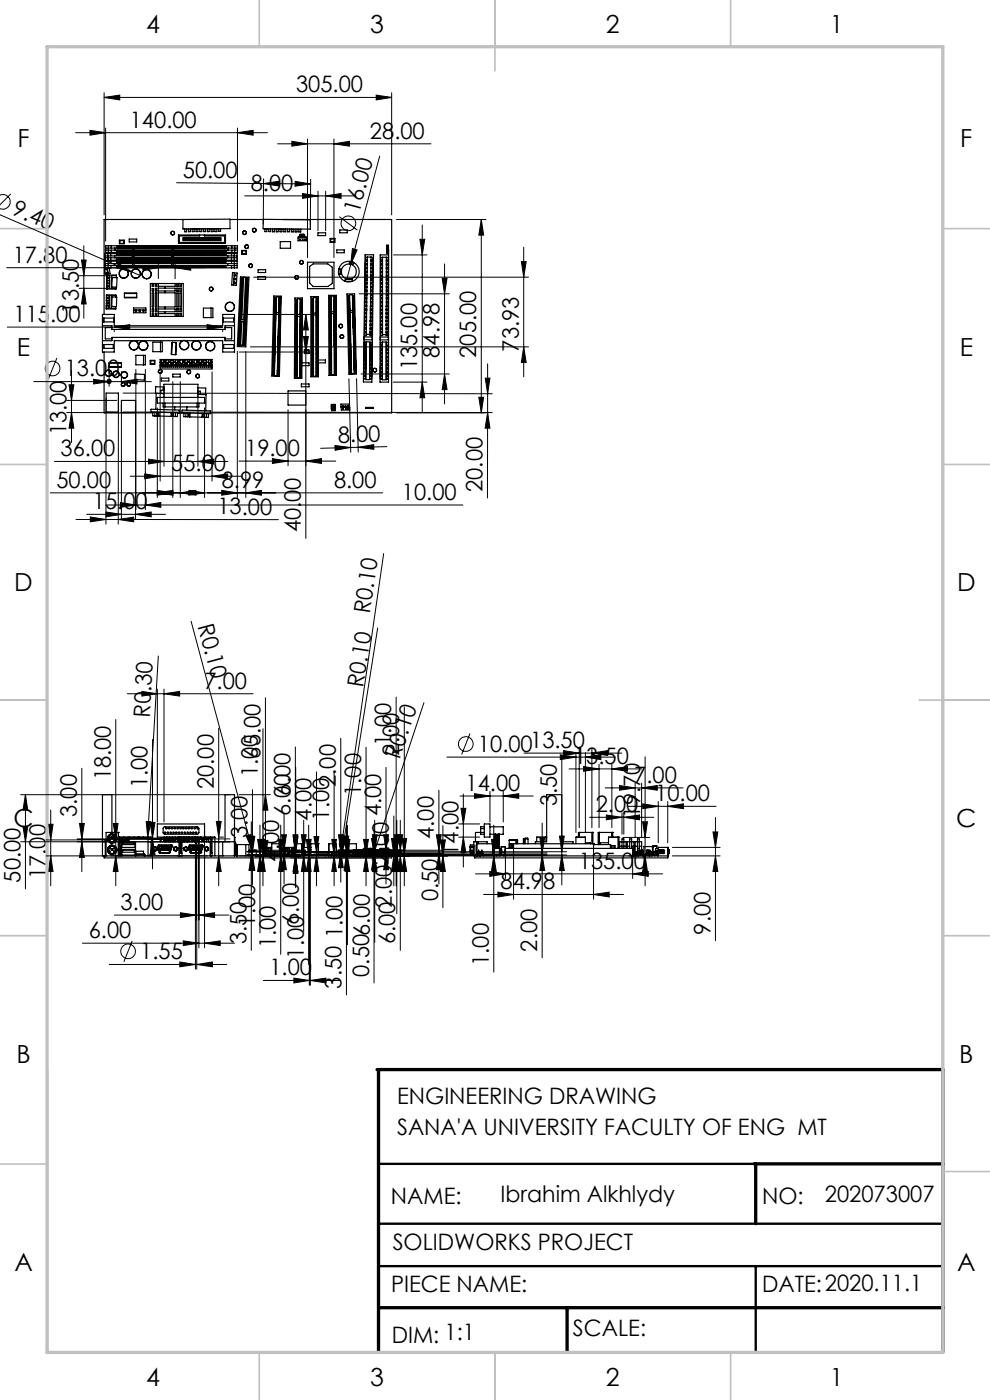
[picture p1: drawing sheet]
<svg xmlns="http://www.w3.org/2000/svg" width="210mm" height="297mm" viewBox="0 0 210 297" stroke-linecap="round" stroke-linejoin="round" font-family="sans-serif">
<defs><g id="words">
<g font-size="5.3">
<text x="31" y="7">4</text>
<text x="78.5" y="7">3</text>
<text x="128.5" y="7">2</text>
<text x="176" y="7">1</text>
<text x="3.7" y="31.2">F</text>
<text x="203.7" y="31.2">F</text>
<text x="3.6" y="75.5">E</text>
<text x="203.6" y="75.5">E</text>
<text x="3" y="125.4">D</text>
<text x="203" y="125.4">D</text>
<text x="2.8" y="175.4">C</text>
<text x="202.8" y="175.4">C</text>
<text x="3.5" y="225.5">B</text>
<text x="203.5" y="225.5">B</text>
<text x="3" y="269.7">A</text>
<text x="203" y="269.7">A</text>
<text x="31" y="294">4</text>
<text x="78.5" y="294">3</text>
<text x="128.5" y="294">2</text>
<text x="176" y="294">1</text>
</g>
<g font-size="4.8">
<text x="62.8" y="19.6">305.00</text>
<text x="27.5" y="27.1">140.00</text>
<text x="78.5" y="29.4">28.00</text>
<text x="38.8" y="37.7">50.00</text>
<text x="53.2" y="40.5">8.00</text>
<text x="2.3" y="45.3" transform="rotate(23 2.3 45.3)">9.40</text>
<text x="76.2" y="45.3" transform="rotate(-75 76.2 45.3)">16.00</text>
<text x="2.7" y="55.7">17.80</text>
<text x="2.9" y="68.3">115.00</text>
<text x="16.7" y="66.5" transform="rotate(-90 16.7 66.5)">13.50</text>
<text x="93.2" y="75.9" transform="rotate(-90 93.2 75.9)">84.98</text>
<text x="101" y="75.9" transform="rotate(-90 101 75.9)">205.00</text>
<text x="110" y="74.6" transform="rotate(-90 110 74.6)">73.93</text>
<text x="13.7" y="79.8">13.00</text>
<text x="88.5" y="78.6" transform="rotate(-90 88.5 78.6)">135.00</text>
<text x="14.1" y="92.4" transform="rotate(-90 14.1 92.4)">13.00</text>
<text x="71.7" y="93.9" transform="rotate(-1 71.7 93.9)">8.00</text>
<text x="12.9" y="96.8">36.00</text>
<text x="36.3" y="99.9">55.00</text>
<text x="52" y="96.7">19.00</text>
<text x="12" y="103.5">50.00</text>
<text x="47" y="103.5">8.99</text>
<text x="70.8" y="103.5">8.00</text>
<text x="85.3" y="106">10.00</text>
<text x="102.3" y="104.3" transform="rotate(-90 102.3 104.3)">20.00</text>
<text x="19.7" y="108">15.00</text>
<text x="46.1" y="109.1">13.00</text>
<text x="63.8" y="112.9" transform="rotate(-90 63.8 112.9)">40.00</text>
<text x="78.4" y="130.3" transform="rotate(-82 78.4 130.3)">R0.10</text>
<text x="41.9" y="132.8" transform="rotate(75 41.9 132.8)">R0.10</text>
<text x="43.4" y="146.1">7.00</text>
<text x="77" y="146" transform="rotate(-81 77 146)">R0.10</text>
<text x="31.8" y="152.2" transform="rotate(-87 31.8 152.2)">R0.30</text>
<text x="55.3" y="160.9" transform="rotate(-90 55.3 160.9)">65.00</text>
<text x="83" y="158.2" transform="rotate(-90 83 158.2)">1.00</text>
<text x="84.7" y="160.3" transform="rotate(-90 84.7 160.3)">2.00</text>
<text x="84.8" y="161.3" transform="rotate(-72 84.8 161.3)">R0.10</text>
<text x="101.4" y="159.5">10.0013.50</text>
<text x="23.5" y="165.5" transform="rotate(-90 23.5 165.5)">18.00</text>
<text x="31.3" y="167.2" transform="rotate(-90 31.3 167.2)">1.00</text>
<text x="45.3" y="167.4" transform="rotate(-90 45.3 167.4)">20.00</text>
<text x="54.7" y="164.9" transform="rotate(-90 54.7 164.9)">1.00</text>
<text x="71.2" y="166.9" transform="rotate(-90 71.2 166.9)">2.00</text>
<text x="98.8" y="167.8">14.00</text>
<text x="121.8" y="162">13.50</text>
<text x="134.5" y="166">7.00</text>
<text x="16.3" y="173.3" transform="rotate(-90 16.3 173.3)">3.00</text>
<text x="61.6" y="168.8" transform="rotate(-90 61.6 168.8)">6.00</text>
<text x="61.6" y="173.1" transform="rotate(-90 61.6 173.1)">6.00</text>
<text x="76.6" y="168.8" transform="rotate(-90 76.6 168.8)">1.00</text>
<text x="80.8" y="173.1" transform="rotate(-90 80.8 173.1)">4.00</text>
<text x="118.1" y="171" transform="rotate(-90 118.1 171)">3.50</text>
<text x="126.4" y="172.3">2.00</text>
<text x="135.8" y="173.5" transform="rotate(-90 135.8 173.5)">19.70</text>
<text x="139" y="170">10.00</text>
<text x="52.5" y="177.8" transform="rotate(-90 52.5 177.8)">3.00</text>
<text x="66.1" y="174.1" transform="rotate(-90 66.1 174.1)">4.00</text>
<text x="69.8" y="174.1" transform="rotate(-90 69.8 174.1)">1.00</text>
<text x="92" y="178" transform="rotate(-90 92 178)">4.00</text>
<text x="59.2" y="182.9" transform="rotate(-90 59.2 182.9)">4.00</text>
<text x="82.5" y="183.4" transform="rotate(-90 82.5 183.4)">2.00</text>
<text x="97.2" y="181.6" transform="rotate(-90 97.2 181.6)">14.00</text>
<text x="122.8" y="184.3">135.00</text>
<text x="4.3" y="187.3" transform="rotate(-90 4.3 187.3)">50.00</text>
<text x="9.7" y="186.5" transform="rotate(-90 9.7 186.5)">17.00</text>
<text x="92.9" y="191.2" transform="rotate(-90 92.9 191.2)">0.50</text>
<text x="106.2" y="188.7">84.98</text>
<text x="25.6" y="193">3.00</text>
<text x="54.1" y="196.6" transform="rotate(-90 54.1 196.6)">1.00</text>
<text x="18.8" y="199">6.00</text>
<text x="29.8" y="203.5">1.55</text>
<text x="52.3" y="200.3" transform="rotate(-90 52.3 200.3)">3.50</text>
<text x="58.5" y="201.1" transform="rotate(-90 58.5 201.1)">1.00</text>
<text x="64.4" y="203.3" transform="rotate(-90 64.4 203.3)">1.006.00</text>
<text x="72.7" y="199.1" transform="rotate(-90 72.7 199.1)">1.00</text>
<text x="83.9" y="200.3" transform="rotate(-90 83.9 200.3)">6.002.00</text>
<text x="114" y="201.9" transform="rotate(-90 114 201.9)">2.00</text>
<text x="150.7" y="198.3" transform="rotate(-90 150.7 198.3)">9.00</text>
<text x="57.1" y="206.9">1.00</text>
<text x="72.4" y="209.7" transform="rotate(-90 72.4 209.7)">3.50</text>
<text x="78.3" y="207.2" transform="rotate(-90 78.3 207.2)">0.506.00</text>
<text x="103.7" y="204.9" transform="rotate(-90 103.7 204.9)">1.00</text>
<text x="84.2" y="234.1">ENGINEERING DRAWING</text>
<text x="84.2" y="240.7">SANA'A UNIVERSITY FACULTY OF ENG MT</text>
<text x="82.9" y="255.3">NAME:</text>
<text x="106.2" y="254.9">Ibrahim Alkhlydy</text>
<text x="161.7" y="255.3">NO:</text>
<text x="175" y="254.9">202073007</text>
<text x="83.3" y="265.1">SOLIDWORKS PROJECT</text>
<text x="82.9" y="274.2">PIECE NAME:</text>
<text x="161.7" y="274.2">DATE:2020.11.1</text>
<text x="83.1" y="284.8">DIM: 1:1</text>
<text x="121.5" y="283.4">SCALE:</text>
</g>
</g></defs>
<g fill="none" stroke="#000" stroke-width=".21">
<path d="M22.1 19.7v25.9M83.1 19.7v25.9M16.1 28.1h40.6M19.1 27.7l3.3 .4-3.3 .6zM22.1 20.7l3.3-.5v1zM22.1 20.7h61M22.4 27.2v23.9M37.5 38.8l28.4 .2M50.4 28.1l3.3-.4v1zM50.4 27.2v23.9M55.9 38.9l3.3-.5v1.1zM55.9 37.9l-.1 9.7"/>
<path d="M58.9 30.5h32.5M61.9 30l3.3 .5-3.3 .5zM62.6 38.5l3.3 .5-3.3 .5zM65.2 29.5v25.1M65.9 38l-.1 9.6M70.8 30.5l3.3-.5v1zM70.8 29.5v25.1M79.8 20.2l3.3 .5-3.3 .5zM80.5 33.1l-6.1 23M-.1 45.5l28 12.2M-.1 41.4a1.54 1.54 0 0 1 2.3 1.4 1.54 1.54 0 0 1-2.2 1.4M1.4 56.8h42.1"/>
<path d="M2.3 41.1l-2.4 2.4M16.8 58.5h5.9M17.3 55.2h1l-.5 3.3zM17.8 52.1v15.4M25.1 55.9l2.8 1.8-3.2-.9zM27.9 57.7l1.8 .7M30.3 56.3l3.3 .5-3.3 .5zM33.6 55.8v3.3M37.1 56.8l3.4-.5v1zM37.1 55.8v3.3M51.9 41.6h23.5M53.8 58.8h58.3"/>
<path d="M64.2 41.1l3.3 .5-3.3 .5zM67.5 40.6v8.4M69.1 41.6l3.3-.5v1zM69.1 40.6v8.4M72 46l3.8 2.8M74.4 56.1l-.8 3.1M74.8 52.7l.9 .3-1.3 3.1zM83.5 54.1h7.1M84.1 46.6h19M89.1 50.8h1l-.5 3.3zM89.6 47.7v39.7M93.8 59.1h1l-.5 3.2z"/>
<path d="M94.3 56v29.7M102.1 46.6v41M102.1 46.6l.5 3.3h-1zM110.6 55.5h1l-.5 3.3zM111.1 52.5v27.4M1.6 69.4h45.6M12.1 75.9l-1.8 4.5M15.2 78.6v15.3M16.8 61.2h5.8M17.8 61.2l.5 3.3h-1zM23.1 78.8v3.1M24.2 69.4l3.3-.5v1z"/>
<path d="M24.2 70.1v.3M25.8 78.8v3.1M28.8 78.4v29.7M30.8 78.4v29.7M34 78.9v23.2M43.9 68.9l3.3 .5-3.3 .5zM45 78.9v23.2M47.2 70.1v.3M50.3 74.5v31M50.7 74.7h15.2M50.7 66.7h15.2M52.1 74.6v30.9"/>
<path d="M53.1 73.6h59M64.4 71.4h1l-.5 3.3zM64.9 66.7v47.5M64.9 66.7l.5 3.3h-1zM76.2 62.3h19.1M76.6 79.3h18.7M94.3 79.3l.5 3.4h-1zM103.4 77.2v28.5M111.1 73.6l.5 3.3h-1zM7.2 81h24.9M11.5 97.9h36.8M14.1 84.9h10.7"/>
<path d="M14.1 87.5h10.7M14.6 81.6h1.1l-.5 3.3zM15.2 87.5l.5 3.3h-1.1zM19.9 80.5l3.2 .5-3.2 .5zM22.5 84.4v26.8M25.1 84.4v26.8M25.8 81l3.3-.5v1zM25.8 85.9v24.2M26.1 87.4l78.3 .1M26.1 83.4l78.3 .1M28.8 85.9v24.2M31.5 97.4l3.3 .5-3.3 .5z"/>
<path d="M33.4 86.5v19M34.8 82.5v16.4M36.7 81v24.5M38.2 81v24.5M42 97.9l3.3-.5v1zM42 82.5v16.4M43.4 86.5v19M50.7 97.8h20.5M57.8 97.3l3.3 .5-3.3 .5zM61.1 86.9v11.9M64.9 97.8l3.3-.5v1zM71 94.5l3.4 .4-3.3 .6z"/>
<path d="M74 80.4l.4 15.6M74.4 94.9l-6.4 .2M75.6 80.3l.4 15.6M76 94.9l3.3-.6v1zM82.1 94.8l-7.7 .1M83.4 81.1h7.2M84.1 87.6h19M89.6 81.1l.5 3.3h-1zM101.6 84.3h1l-.5 3.3zM102.9 80.2h1l-.5 3.3zM103.4 87.5l.5 3.3h-1zM10.7 104.6h70.5"/>
<path d="M16.1 110.2h43M18.4 109.1h16.7M19.2 109.7l3.3 .5-3.3 .5zM22.5 107.1h75.7M22.5 108.6l3.3 .5-3.3 .5zM25.1 110.2l3.3-.5v1zM25.5 106.6l3.3 .5-3.3 .5zM27.6 101h23.7M28.8 109.1l3.3-.5v1zM30.7 100.5l3.3 .5-3.3 .6zM30.8 107.1l3.3-.5v1zM33.3 104l3.4 .6-3.4 .5z"/>
<path d="M33.4 104.6l3.3-.6v1.1zM38.2 104.6l3.4-.6v1.1zM40.1 104l3.3 .6-3.3 .5zM45 101l3.3-.5v1.1zM47 104l3.3 .6-3.3 .5zM52.1 104.6l3.4-.6v1.1zM81.4 117.4l-9.1 63M33.6 139.2l-2.3 38.4M40.5 131.8l13.1 48.6M80.1 133.2l-7.5 47.2M24.6 152.6v35.3M27 147.2h26.7"/>
<path d="M30.1 146.7l3.3 .5-3.3 .5zM32.3 156.9v27.4M33.4 146.2v28.2M34.8 147.2l3.3-.5v1zM34.8 146.2v28.2M46.4 154.5v33.4M55.8 154.6v33.3M56.3 148v33.6M62.7 158.5v29.4M72.3 156.6v30.5M77.6 158.5v29.4M84 147.9v40"/>
<path d="M85.8 150v37.9M89.9 149.1l-10.4 31.3M99.7 155.6l-1.8 4.5M111.2 159.8h20.7M119.6 159.2l3.3 .6-3.3 .5zM122.2 159.6v17M122.9 158.8v16.8M124.2 159.6v17M125.6 159.8l3.3-.6v1.1zM125.6 158.8v16.8M4.4 168.6h44.3M4.9 175.3h1l-.5 3.3z"/>
<path d="M5.4 168.6l.5 3.3h-1zM5.4 168.6v20M9.8 178.2h12.9M10.3 174.9h1l-.5 3.3zM10.8 171.8v16.1M16.4 178h32.4M16.9 174.7h1l-.5 3.3zM17.4 178.6l.5 3.3h-1zM17.4 163v21.9M24 174.7h1l-.4 3.3zM31 174.3h1l-.7 3.3zM31.3 177.6v.1"/>
<path d="M31.4 177.8h12.4M31.9 174.5h1l-.6 3.3zM32.3 178l.6 3.3h-1zM41.5 177.7v27.9M41.6 177.7v17.5M41.7 177.7v27.9M42.2 177.6v23.5M43.4 178.6v22.5M45.9 174.3h1l-.5 3.3zM46.6 177.6h.8M48.8 178.6h-44.4M50.7 168.6h6.6"/>
<path d="M52.2 177.3l1-.2 .4 3.3zM52.8 177.4h1l-.5 3.3zM53 177.4h1l-.4 3.3zM53.3 174.3v27.3M53.6 167.5v20.2M54.6 178.1h1.1l-.6 3.3zM55.1 175v22.9M55.2 178.1h1.1l-.5 3.3zM55.8 178.3h1l-.5 3.3zM56.3 168.6l.5 3.3h-1zM59.1 178.1h1l-.6 3.3zM59.5 175v27.5"/>
<path d="M59.7 177.1h1l-.4 3.3zM60.3 172.6v14.9M62.2 177.1h1l-.5 3.3zM62.2 177.5h1l-.5 3.3zM62.7 162.8v25.5M63.9 177.1h1l-.5 3.3zM64.4 174v23.6M65 178.1h1l-.5 3.3zM65.5 175v29.7M66.6 177.5h1l-.5 3.3zM67.1 163.8v24.1M70.4 178.1h1l-.5 3.3z"/>
<path d="M70.9 163.8v24.1M71.8 177.1h1l-.5 3.3zM72 179.1l1 .1-.7 1.2zM72.6 177.4l1 .1-1 2.9zM73 177.4h1l-.5 3.3zM73.2 178.1h1l-.5 3.3zM73.5 174.3v36.8M73.7 175v25.4M77.1 178.1h1l-.5 3.3zM78.8 177.9h1l-.5 3.3zM79 177.1h1l-.5 3.3zM79.3 174.8v33.7"/>
<path d="M79.5 174v25.9M81.4 177.1h1l-.5 3.3zM81.9 162.8v24.7M83 177.9h1.1l-.6 3.3zM83.5 178.1h1l-.5 3.3zM83.5 173.1v14.8M83.6 177.1h1.1l-.5 3.3zM84.2 174v19.8M84.4 177.1h1l-.5 3.3zM84.9 174v27.6M85.3 177.9h1l-.5 3.3zM92.6 177.1h1l-.5 3.3z"/>
<path d="M93.1 167.6v19.9M93.5 178.2h1l-.6 3.3zM93.9 175.2v17.4M94.8 160.6h35.7M97.3 177.6h4.4M97.3 174.8h4.4M97.6 168.9h15.5M97.8 171.5h1l-.5 3.3zM98.3 168.4v15.5M98.3 177.6l.5 3.3h-1zM100.6 168.4l3.3 .5-3.3 .5zM103.9 167.9v6.5"/>
<path d="M104.2 178.1h1.1l-.6 3.3zM104.7 175v31.2M106.8 168.9l3.2-.5v1zM106.8 167.9v6.5M108.9 180v10.8M114.5 177.7h1l-.5 3.3zM115 174.6v28.6M118.7 177.4h1l-.5 3.3zM118.9 160.1l3.3 .5-3.3 .5zM119.2 160.7v27M120.7 163.1h15.4M123.8 162.6l3.3 .5-3.3 .5z"/>
<path d="M124.2 160.6l3.3-.5v1zM125.1 173.4h13.6M125.9 180v10.8M127.1 162.1v13.5M128.4 167.1h16.5M128.6 172.9l3.3 .5-3.3 .5zM129.8 163.1l3.3-.5v1zM129.8 162.1v13.5M131.4 166.6l3.3 .5-3.3 .5zM131.9 172.4v4.6M132.1 177.7h5.7M132.3 173.4l3.3-.5v1z"/>
<path d="M132.3 172.4v4.6M133.3 171.1h18.6M134.7 166.2v11.4M136.1 167.1l3.3-.5v1zM136.1 166.2v11.4M136.3 174.3h1l-.5 3.4zM136.3 170.5l3.3 .6-3.3 .5zM136.8 160.5v27.4M139.6 170v8.8M141.6 171.1l3.4-.6v1.1zM141.6 170v8.8M142.6 179.8h10.2"/>
<path d="M151.2 176.5h1.1l-.5 3.3zM151.8 173.4v26.2M9.8 181.6h12.9M10.8 181.6l.5 3.3h-1zM23.5 181.6h20.5M24.3 194.1h24.2M24.6 181.6l.4 3.3h-1zM28 199.6l-1.7 4.4M38.3 193.6l3.3 .5-3.3 .6zM38.9 199.6l3.3 .5-3.3 .5zM42.2 194.1l3.3-.5v1.1zM46.4 181.6l.5 3.3h-1z"/>
<path d="M46.6 181.6h.8M50.7 181.6h13.9M52.3 181.4h67.9M52.3 180.7h67.9M52.5 181.3h11.2M52.5 180.7h11.2M53.3 181.4l.5 3.3h-1zM53.6 181.3l.4 3.3h-1zM54.2 180.4h9.5M55.1 181.6l.6 3.3h-1.1zM55.8 181.6l.5 3.3h-1.1zM59.2 181.2h4.5"/>
<path d="M59.5 181.6l.6 3.3h-1zM60.3 181.2l.4 3.3h-1zM61.7 182h20.4M61.7 180.8h23.5M62.7 181.6l.5 3.3h-1zM62.7 182l.5 3.3h-1zM64.4 181.6l.5 3.3h-1zM65.3 181.6h.1M65.3 180.4h.1M65.5 181.6l.5 3.3h-1zM65.6 182.1v26.9M65.8 182.1v26.9"/>
<path d="M65.9 181.6h39.9M66.5 181.3h13.8M67.1 181.6l.5 3.3h-1zM70.9 181.6l.5 3.3h-1zM71.3 180.4h22.8M71.5 181h44.5M72.3 180.4h.1M72.3 180.8l.5 3.3h-1zM72.6 180.4h.1M73.5 181.4l.5 3.3h-1zM73.7 181.6l.5 3.3h-1zM77.6 181.6l.5 3.3h-1z"/>
<path d="M79.1 180.1l.9 .3h-.5zM79.3 181.3l.5 3.3h-1zM79.5 181.6l.5 3.3h-1zM79.5 180.4h.1M80.2 181.5h14.8M81.9 181.2l.5 3.3h-1zM83.5 181.6l.6 3.3h-1.1zM84 181.6l.5 3.3h-1zM84.2 180.8l.5 3.3h-1.1zM84.9 181.6l.5 3.3h-1zM85.8 181.6l.5 3.3h-1zM93.1 181.2l.5 3.3h-1z"/>
<path d="M93.9 181.6l.6 3.3h-1zM94.1 181.2h-27.6M100.9 185.4h39.6M102.6 189.8h29.7M103.9 184.9l3.3 .5-3.3 .5zM104.7 181.6l.6 3.3h-1.1zM105.6 189.3l3.3 .5-3.3 .5zM107.2 181v5.4M115 181.4l.5 3.3h-1zM119.2 181.4l.5 3.3h-1zM125.9 189.8l3.3-.5v1zM133.3 181.6h4.5"/>
<path d="M134.2 185.4l3.3-.5v1zM134.2 181v5.4M136.8 181.6l.5 3.3h-1zM142.6 181.6h10.2M151.8 181.6l.5 3.3h-1.1zM17.5 200.1h32.2M23.2 204.6h24.9M38.1 204.1l3.4 .5-3.4 .5zM41.7 204.6l3.3-.5v1zM43.4 200.1l3.3-.5v1zM55.8 208h16.4M62.3 207.5l3.3 .5-3.3 .5z"/>
<path d="M65.8 208l3.3-.5v1z"/>
<circle cx="73.9" cy="47.4" r="1.55"/>
<circle cx="11.1" cy="78.2" r="1.56"/>
<circle cx="98.8" cy="157.8" r="1.56"/>
<circle cx="27.2" cy="201.8" r="1.55"/>
</g>
<path d="M40.2 179.3l2.7-.1 .2 .3-.5 1.4-2.2 .1-.3-1.4zM100.5 179.2l.1 1.7zM100.7 179.2l.1 1.8zM34 181h1.9l.6-1.7h-2.9l-.1 .3 .3 1.3 .2 .1M100.6 180.9v.1M100.6 181h.1" fill="none" stroke="#808080" stroke-width=".25"/>
<path d="M80.3 246.9h80M80.3 259.6h119.7M80.3 268.6h119.7M160.3 268.6v18.3M72.5 286.9v.1" fill="none" stroke="#000" stroke-width=".5"/>
<path d="M80 226.9h120v60M80.3 226.9v60M160 246.9h40M160.3 246.9v12.7M80.3 277.4h119.7M120.3 277.4v9.5" fill="none" stroke="#000" stroke-width=".7"/>
<g fill="none" stroke="#c0c0c0" stroke-width=".35">
<path d="M55 0v10M105 0v15M155 0v10M0 48.5h10M200 48.5h10M0 98.5h10M200 98.5h10M0 148.5h10M195 148.5h15M0 198.5h10M200 198.5h10M0 246.9h10"/>
<path d="M200 248.5h10M55 287v10M105 287v10M155 287v10"/>
</g>
<path d="M10 226.9v60.1" fill="none" stroke="#c0c0c0" stroke-width=".5"/>
<path d="M10 9.9h190v277h-190z" fill="none" stroke="#c0c0c0" stroke-width=".7"/>
<g fill="#000">
<path d="M25.1 55.9l2.8 1.8-3.2-.9zM74.8 52.7l.9 .3-1.3 3.1zM31 174.3h1l-.7 3.3zM52.2 177.3l1-.2 .4 3.3zM72 179.1l1 .1-.7 1.2zM72.6 177.4l1 .1-1 2.9zM79.1 180.1l.9 .3h-.5z"/>
<path d="M55.9 38.9l3.3-.5v1.1zM62.6 38.5l3.3 .5-3.3 .5z"/>
<path d="M79.8 20.2l3.3 .5-3.3 .5zM22.1 20.7l3.3-.5v1zM70.8 30.5l3.3-.5v1zM61.9 30l3.3 .5-3.3 .5zM50.4 28.1l3.3-.4v1zM19.1 27.7l3.3 .4-3.3 .6zM37.1 56.8l3.4-.5v1zM30.3 56.3l3.3 .5-3.3 .5zM42 97.9l3.3-.5v1zM31.5 97.4l3.3 .5-3.3 .5zM28.8 109.1l3.3-.5v1zM22.5 108.6l3.3 .5-3.3 .5zM25.8 81l3.3-.5v1zM19.9 80.5l3.2 .5-3.2 .5zM129.8 163.1l3.3-.5v1zM123.8 162.6l3.3 .5-3.3 .5zM125.6 159.8l3.3-.6v1.1zM119.6 159.2l3.3 .6-3.3 .5zM136.1 167.1l3.3-.5v1zM131.4 166.6l3.3 .5-3.3 .5zM141.6 171.1l3.4-.6v1.1zM136.3 170.5l3.3 .6-3.3 .5zM132.3 173.4l3.3-.5v1zM128.6 172.9l3.3 .5-3.3 .5z"/>
<path d="M71 94.5l3.4 .4-3.3 .6zM76 94.9l3.3-.6v1z"/>
<path d="M103.4 87.5l.5 3.3h-1zM102.9 80.2h1l-.5 3.3z"/>
<path d="M25.1 110.2l3.3-.5v1zM19.2 109.7l3.3 .5-3.3 .5z"/>
<path d="M45 101l3.3-.5v1.1zM30.7 100.5l3.3 .5-3.3 .6z"/>
<path d="M30.1 146.7l3.3 .5-3.3 .5zM34.8 147.2l3.3-.5v1zM103.9 184.9l3.3 .5-3.3 .5zM134.2 185.4l3.3-.5v1z"/>
<path d="M62.7 182l.5 3.3h-1zM62.2 177.5h1l-.5 3.3zM55.8 178.3h1l-.5 3.3zM56.3 168.6l.5 3.3h-1zM17.4 178.6l.5 3.3h-1zM16.9 174.7h1l-.5 3.3zM72.3 180.8l.5 3.3h-1zM71.8 177.1h1l-.5 3.3zM84.2 180.8l.5 3.3h-1.1zM83.6 177.1h1.1l-.5 3.3zM65.5 181.6l.5 3.3h-1zM65 178.1h1l-.5 3.3zM84 181.6l.5 3.3h-1zM83.5 178.1h1l-.5 3.3zM70.9 181.6l.5 3.3h-1zM70.4 178.1h1l-.5 3.3zM59.5 181.6l.6 3.3h-1zM59.1 178.1h1l-.6 3.3zM55.1 181.6l.6 3.3h-1.1zM54.6 178.1h1.1l-.6 3.3zM55.8 181.6l.5 3.3h-1.1zM55.2 178.1h1.1l-.5 3.3zM73.5 181.4l.5 3.3h-1zM73 177.4h1l-.5 3.3zM73.7 181.6l.5 3.3h-1zM73.2 178.1h1l-.5 3.3zM53.3 181.4l.5 3.3h-1zM52.8 177.4h1l-.5 3.3zM77.6 181.6l.5 3.3h-1zM77.1 178.1h1l-.5 3.3zM119.2 181.4l.5 3.3h-1zM118.7 177.4h1l-.5 3.3zM85.8 181.6l.5 3.3h-1zM85.3 177.9h1l-.5 3.3zM93.1 181.2l.5 3.3h-1zM92.6 177.1h1l-.5 3.3zM83.5 181.6l.6 3.3h-1.1zM83 177.9h1.1l-.6 3.3zM81.9 181.2l.5 3.3h-1zM81.4 177.1h1l-.5 3.3zM60.3 181.2l.4 3.3h-1zM59.7 177.1h1l-.4 3.3zM24.6 181.6l.4 3.3h-1zM24 174.7h1l-.4 3.3zM32.3 178l.6 3.3h-1zM31.9 174.5h1l-.6 3.3zM93.9 181.6l.6 3.3h-1zM93.5 178.2h1l-.6 3.3zM53.6 181.3l.4 3.3h-1zM53 177.4h1l-.4 3.3zM46.4 181.6l.5 3.3h-1zM45.9 174.3h1l-.5 3.3zM10.8 181.6l.5 3.3h-1zM10.3 174.9h1l-.5 3.3zM62.7 181.6l.5 3.3h-1zM62.2 177.1h1l-.5 3.3zM64.4 181.6l.5 3.3h-1zM63.9 177.1h1l-.5 3.3zM79.5 181.6l.5 3.3h-1zM79 177.1h1l-.5 3.3zM84.9 181.6l.5 3.3h-1zM84.4 177.1h1l-.5 3.3zM104.7 181.6l.6 3.3h-1.1zM104.2 178.1h1.1l-.6 3.3zM115 181.4l.5 3.3h-1zM114.5 177.7h1l-.5 3.3zM101.6 84.3h1l-.5 3.3zM102.1 46.6l.5 3.3h-1zM89.6 81.1l.5 3.3h-1zM89.1 50.8h1l-.5 3.3zM94.3 79.3l.5 3.4h-1zM93.8 59.1h1l-.5 3.2zM111.1 73.6l.5 3.3h-1zM110.6 55.5h1l-.5 3.3zM64.4 71.4h1l-.5 3.3zM64.9 66.7l.5 3.3h-1zM136.8 181.6l.5 3.3h-1zM136.3 174.3h1l-.5 3.4z"/>
<path d="M66.6 177.5h1l-.5 3.3zM67.1 181.6l.5 3.3h-1zM5.4 168.6l.5 3.3h-1zM4.9 175.3h1l-.5 3.3zM78.8 177.9h1l-.5 3.3zM79.3 181.3l.5 3.3h-1zM17.3 55.2h1l-.5 3.3zM17.8 61.2l.5 3.3h-1zM14.6 81.6h1.1l-.5 3.3zM15.2 87.5l.5 3.3h-1.1zM97.8 171.5h1l-.5 3.3zM98.3 177.6l.5 3.3h-1zM151.2 176.5h1.1l-.5 3.3zM151.8 181.6l.5 3.3h-1.1z"/>
<path d="M38.9 199.6l3.3 .5-3.3 .5zM43.4 200.1l3.3-.5v1zM38.1 204.1l3.4 .5-3.4 .5zM41.7 204.6l3.3-.5v1zM38.3 193.6l3.3 .5-3.3 .6zM42.2 194.1l3.3-.5v1.1zM64.2 41.1l3.3 .5-3.3 .5zM69.1 41.6l3.3-.5v1zM24.2 69.4l3.3-.5v1zM43.9 68.9l3.3 .5-3.3 .5zM57.8 97.3l3.3 .5-3.3 .5zM64.9 97.8l3.3-.5v1zM47 104l3.3 .6-3.3 .5zM52.1 104.6l3.4-.6v1.1zM33.4 104.6l3.3-.6v1.1zM40.1 104l3.3 .6-3.3 .5zM25.5 106.6l3.3 .5-3.3 .5zM30.8 107.1l3.3-.5v1zM33.3 104l3.4 .6-3.4 .5zM38.2 104.6l3.4-.6v1.1zM100.6 168.4l3.3 .5-3.3 .5zM106.8 168.9l3.2-.5v1zM105.6 189.3l3.3 .5-3.3 .5zM125.9 189.8l3.3-.5v1zM118.9 160.1l3.3 .5-3.3 .5zM124.2 160.6l3.3-.5v1z"/>
<path d="M65.8 208l3.3-.5v1zM62.3 207.5l3.3 .5-3.3 .5z"/>
</g>
<g fill="none" stroke="#000" stroke-width=".25">
<path d="M22.3 53.8h28v1.4h-28zM22.3 54.3h5.8v.4h-5.8M22.3 55.4h28v1.4h-28zM22.3 55.9h5.8v.4h-5.8M22.4 52.6h5.8v.5h-5.8M22.4 52.1h28v1.4h-28zM22.6 59.5h.1M22.6 59.1h.1M22.6 59.1v1M22.7 58.5h.1M22.7 58.3h.1M22.7 58.9h.1"/>
<path d="M22.7 59.1h.5v.4h-.5M22.7 59.5l.5 .1v.5M22.7 58.3v.8M22.7 59.5h.1M22.7 58.5h.6v.4h-.6M22.7 58.9l-.1 .2M22.7 58.3h2v.2M22.7 58.3v.2M22.8 56.9l.2 1.2M22.8 56.9l-.6 .1 .2 1.2 .6-.1M22.9 53.8v1.4M22.9 55.4v1.4"/>
<path d="M23 52.1v1.4M23.1 56.8l-.3 .1M23.2 56.8l.2 1.2-.4 .1M23.5 53.8v.5M23.5 54.7v.5M23.5 55.4v.5M23.5 56.3v.5M23.6 52.1v.5M23.6 53.1v.4M23.8 58.9h1l-.1 2h-1zM24.3 54.3v.4M24.3 55.9v.4"/>
<path d="M24.4 52.6v.5M24.7 53.9h.4v.3h-.4zM24.7 54.8h.4v.3h-.4zM24.7 58.5h-1l-.1 2.7h1M24.7 58.5v.4M24.7 55.5h.4v.3h-.4zM24.7 56.4h.4v.3h-.4zM24.8 53.1h.4v.3h-.4zM24.8 52.2h.4v.4h-.4zM24.9 53.9v.3M24.9 54.8v.3M24.9 55.5v.3"/>
<path d="M24.9 56.4v.3M25 52.2v.4M25 53.1v.3M25.2 54.8h.2v.3h-.2zM25.2 53.9h.2v.3h-.2zM25.2 55.5h.2v.3h-.2zM25.2 56.4h.2v.3h-.2zM25.3 53.1h.2v.3h-.2zM25.3 52.2h.2v.4h-.2zM25.3 50.9h1.1v.8h-1.1zM25.4 51h.8v.6h-.8zM25.5 55.5h.2v.3h-.2z"/>
<path d="M25.5 56.4h.2v.3h-.2zM25.5 53.9h.2v.3h-.2zM25.5 54.8h.2v.3h-.2zM25.6 52.2h.2v.4h-.2zM25.6 53.1h.2v.3h-.2zM25.8 53.9h.2v.3h-.2zM25.8 54.8h.2v.3h-.2zM25.8 55.5h.2v.3h-.2zM25.8 56.4h.2v.3h-.2zM25.9 52.2h.2v.4h-.2zM25.9 53.1h.2v.3h-.2zM26.1 54.8h.2v.3h-.2z"/>
<path d="M26.1 53.9h.2v.3h-.2zM26.1 55.5h.2v.3h-.2zM26.1 56.4h.2v.3h-.2zM26.2 52.2h.2v.4h-.2zM26.2 53.1h.2v.3h-.2zM26.4 53.9h.2v.3h-.2zM26.4 54.8h.2v.3h-.2zM26.4 55.5h.2v.3h-.2zM26.4 56.4h.2v.3h-.2zM26.5 53.1h.2v.3h-.2zM26.5 52.2h.2v.4h-.2zM26.7 54.8h.2v.3h-.2z"/>
<path d="M26.7 53.9h.2v.3h-.2zM26.7 55.5h.2v.3h-.2zM26.7 56.4h.2v.3h-.2zM26.8 53.1h.2v.3h-.2zM26.8 52.2h.2v.4h-.2zM27 54.8h.2v.3h-.2zM27 53.9h.2v.3h-.2zM27 55.5h.2v.3h-.2zM27 56.4h.2v.3h-.2zM27.1 53.1h.2v.3h-.2zM27.1 52.2h.2v.4h-.2zM27.3 54.8h.2v.3h-.2z"/>
<path d="M27.3 53.9h.2v.3h-.2zM27.3 55.5h.2v.3h-.2zM27.3 56.4h.2v.3h-.2zM27.4 53.1h.2v.3h-.2zM27.4 52.2h.2v.4h-.2zM27.4 50.7h1.6v.6h-1.6zM27.6 54.8h.2v.3h-.2zM27.6 53.9h.2v.3h-.2zM27.6 55.5h.2v.3h-.2zM27.6 56.4h.2v.3h-.2zM27.7 53.1h.2v.3h-.2zM27.7 52.2h.2v.4h-.2z"/>
<path d="M27.9 54.8h.2v.3h-.2zM27.9 53.9h.2v.3h-.2zM27.9 55.5h.2v.3h-.2zM27.9 56.4h.2v.3h-.2zM28 53.1h.2v.3h-.2zM28 52.2h.2v.4h-.2zM28.2 54.8h.2v.3h-.2zM28.2 53.9h.2v.3h-.2zM28.2 55.5h.2v.3h-.2zM28.2 56.4h.2v.3h-.2zM28.3 52.2h.2v.4h-.2zM28.3 53.1h.2v.3h-.2z"/>
<path d="M28.4 54.3h8v.4h-8zM28.4 55.9h8v.4h-8zM28.5 55.5h.2v.3h-.2zM28.5 56.4h.2v.3h-.2zM28.5 52.6h8v.5h-8zM28.5 53.9h.2v.3h-.2zM28.5 54.8h.2v.3h-.2zM28.6 52.2h.2v.4h-.2zM28.6 53.1h.2v.3h-.2zM28.8 53.9h.2v.3h-.2zM28.8 54.8h.2v.3h-.2zM28.8 55.5h.2v.3h-.2z"/>
<path d="M28.8 56.4h.2v.3h-.2zM28.9 53.1h.2v.3h-.2zM28.9 52.2h.2v.4h-.2zM29.1 54.8h.2v.3h-.2zM29.1 53.9h.2v.3h-.2zM29.1 55.5h.2v.3h-.2zM29.1 56.4h.2v.3h-.2zM29.2 53.1h.2v.3h-.2zM29.2 52.2h.2v.4h-.2zM29.4 54.8h.2v.3h-.2zM29.4 53.9h.2v.3h-.2zM29.4 55.5h.2v.3h-.2z"/>
<path d="M29.4 56.4h.2v.3h-.2zM29.5 53.1h.2v.3h-.2zM29.5 52.2h.2v.4h-.2zM29.7 54.8h.2v.3h-.2zM29.7 53.9h.2v.3h-.2zM29.7 55.5h.2v.3h-.2zM29.7 56.4h.2v.3h-.2zM29.8 53.1h.2v.3h-.2zM29.8 52.2h.2v.4h-.2zM30 54.8h.2v.3h-.2zM30 53.9h.2v.3h-.2zM30 55.5h.2v.3h-.2z"/>
<path d="M30 56.4h.2v.3h-.2zM30.1 53.1h.2v.3h-.2zM30.1 52.2h.2v.4h-.2zM30.3 54.8h.2v.3h-.2zM30.3 53.9h.2v.3h-.2zM30.3 55.5h.2v.3h-.2zM30.3 56.4h.2v.3h-.2zM30.4 52.2h.2v.4h-.2zM30.4 53.1h.2v.3h-.2zM30.6 53.9h.2v.3h-.2zM30.6 54.8h.2v.3h-.2zM30.6 55.5h.2v.3h-.2z"/>
<path d="M30.6 56.4h.2v.3h-.2zM30.7 52.2h.2v.4h-.2zM30.7 53.1h.2v.3h-.2zM30.9 53.9h.2v.3h-.2zM30.9 54.8h.2v.3h-.2zM30.9 55.5h.2v.3h-.2zM30.9 56.4h.2v.3h-.2zM31 53.1h.2v.3h-.2zM31 52.2h.2v.4h-.2zM31.2 53.9h.2v.3h-.2zM31.2 54.8h.2v.3h-.2zM31.2 55.5h.2v.3h-.2z"/>
<path d="M31.2 56.4h.2v.3h-.2zM31.3 53.1h.2v.3h-.2zM31.3 52.2h.2v.4h-.2zM31.5 54.8h.2v.3h-.2zM31.5 53.9h.2v.3h-.2zM31.5 55.5h.2v.3h-.2zM31.5 56.4h.2v.3h-.2zM31.6 53.1h.2v.3h-.2zM31.6 52.2h.2v.4h-.2zM31.8 53.9h.2v.3h-.2zM31.8 54.8h.2v.3h-.2zM31.8 55.5h.2v.3h-.2z"/>
<path d="M31.8 56.4h.2v.3h-.2zM31.9 52.2h.2v.4h-.2zM31.9 53.1h.2v.3h-.2zM32.1 53.9h.2v.3h-.2zM32.1 54.8h.2v.3h-.2zM32.1 55.5h.2v.3h-.2zM32.1 56.4h.2v.3h-.2zM32.2 52.2h.2v.4h-.2zM32.2 53.1h.2v.3h-.2zM32.4 53.9h.2v.3h-.2zM32.4 54.8h.2v.3h-.2zM32.4 55.5h.2v.3h-.2z"/>
<path d="M32.4 56.4h.2v.3h-.2zM32.5 53.1h.2v.3h-.2zM32.5 52.2h.2v.4h-.2zM32.7 54.8h.2v.3h-.2zM32.7 53.9h.2v.3h-.2zM32.7 55.5h.2v.3h-.2zM32.7 56.4h.2v.3h-.2zM32.8 53.1h.2v.3h-.2zM32.8 52.2h.2v.4h-.2zM33 54.8h.2v.3h-.2zM33 53.9h.2v.3h-.2zM33 55.5h.2v.3h-.2z"/>
<path d="M33 56.4h.2v.3h-.2zM33.1 53.1h.2v.3h-.2zM33.1 52.2h.2v.4h-.2zM33.3 54.8h.2v.3h-.2zM33.3 53.9h.2v.3h-.2zM33.3 55.5h.2v.3h-.2zM33.3 56.4h.2v.3h-.2zM33.4 52.2h.2v.4h-.2zM33.4 53.1h.2v.3h-.2zM33.6 53.9h.2v.3h-.2zM33.6 54.8h.2v.3h-.2zM33.6 55.5h.2v.3h-.2z"/>
<path d="M33.6 56.4h.2v.3h-.2zM33.7 53.1h.2v.3h-.2zM33.7 52.2h.2v.4h-.2zM33.9 53.9h.2v.3h-.2zM33.9 54.8h.2v.3h-.2zM33.9 55.5h.2v.3h-.2zM33.9 56.4h.2v.3h-.2zM34 52.2h.2v.4h-.2zM34 53.1h.2v.3h-.2zM34.2 53.9h.2v.3h-.2zM34.2 54.8h.2v.3h-.2zM34.2 55.5h.2v.3h-.2z"/>
<path d="M34.2 56.4h.2v.3h-.2zM34.3 53.1h.2v.3h-.2zM34.3 52.2h.2v.4h-.2zM34.5 54.8h.2v.3h-.2zM34.5 53.9h.2v.3h-.2zM34.5 55.5h.2v.3h-.2zM34.5 56.4h.2v.3h-.2zM34.6 52.2h.2v.4h-.2zM34.6 53.1h.2v.3h-.2zM34.8 53.9h.2v.3h-.2zM34.8 54.8h.2v.3h-.2zM34.8 55.5h.2v.3h-.2z"/>
<path d="M34.8 56.4h.2v.3h-.2zM34.9 52.2h.2v.4h-.2zM34.9 53.1h.2v.3h-.2zM35.1 53.9h.2v.3h-.2zM35.1 54.8h.2v.3h-.2zM35.1 55.5h.2v.3h-.2zM35.1 56.4h.2v.3h-.2zM35.2 52.2h.2v.4h-.2zM35.2 53.1h.2v.3h-.2zM35.4 53.9h.2v.3h-.2zM35.4 54.8h.2v.3h-.2zM35.4 55.5h.2v.3h-.2z"/>
<path d="M35.4 56.4h.2v.3h-.2zM35.5 52.2h.2v.4h-.2zM35.5 53.1h.2v.3h-.2zM35.7 54.8h.2v.3h-.2zM35.7 53.9h.2v.3h-.2zM35.7 55.5h.2v.3h-.2zM35.7 56.4h.2v.3h-.2zM35.8 52.2h.2v.4h-.2zM35.8 53.1h.2v.3h-.2zM36 53.9h.2v.3h-.2zM36 54.8h.2v.3h-.2zM36 55.5h.2v.3h-.2z"/>
<path d="M36 56.4h.2v.3h-.2zM36.1 52.2h.2v.4h-.2zM36.1 53.1h.2v.3h-.2zM36.3 53.9h.2v.3h-.2zM36.3 54.8h.2v.3h-.2zM36.3 55.5h.2v.3h-.2zM36.3 56.4h.2v.3h-.2zM36.4 52.2h.2v.4h-.2zM36.4 53.1h.2v.3h-.2zM36.6 53.9h.2v.3h-.2zM36.6 54.8h.2v.3h-.2zM36.6 55.5h.2v.3h-.2z"/>
<path d="M36.6 56.4h.2v.3h-.2zM36.7 52.2h.2v.4h-.2zM36.7 53.1h.2v.3h-.2zM36.9 54.8h.2v.3h-.2zM36.9 53.9h.2v.3h-.2zM36.9 55.5h.2v.3h-.2zM36.9 56.4h.2v.3h-.2zM37 52.2h.2v.4h-.2zM37 53.1h.2v.3h-.2zM37.2 53.9h.2v.3h-.2zM37.2 54.8h.2v.3h-.2zM37.2 55.5h.2v.3h-.2z"/>
<path d="M37.2 56.4h.2v.3h-.2zM37.3 52.2h.2v.4h-.2zM37.3 53.1h.2v.3h-.2zM37.5 53.9h.2v.3h-.2zM37.5 54.8h.2v.3h-.2zM37.5 55.5h.2v.3h-.2zM37.5 56.4h.2v.3h-.2zM37.6 52.2h.2v.4h-.2zM37.6 53.1h.2v.3h-.2zM37.8 53.9h.2v.3h-.2zM37.8 54.8h.2v.3h-.2zM37.8 55.5h.2v.3h-.2z"/>
<path d="M37.8 56.4h.2v.3h-.2zM37.9 49.8h9.9v1.8h-9.9zM37.9 52.2h.2v.4h-.2zM37.9 53.1h.2v.3h-.2zM38.1 53.9h.2v.3h-.2zM38.1 54.8h.2v.3h-.2zM38.1 55.5h.2v.3h-.2zM38.1 56.4h.2v.3h-.2zM38.2 52.2h.2v.4h-.2zM38.2 53.1h.2v.3h-.2zM38.4 53.9h.2v.3h-.2zM38.4 54.8h.2v.3h-.2z"/>
<path d="M38.4 55.5h.2v.3h-.2zM38.4 56.4h.2v.3h-.2zM38.5 52.2h.2v.4h-.2zM38.5 53.1h.2v.3h-.2zM38.7 53.9h.2v.3h-.2zM38.7 54.8h.2v.3h-.2zM38.7 55.5h.2v.3h-.2zM38.7 56.4h.2v.3h-.2zM38.8 52.2h.2v.4h-.2zM38.8 53.1h.2v.3h-.2zM38.8 46.6l10-.1v2l-10 .1zM38.8 46.6h-16.7v20.1"/>
<path d="M38.8 50.4h.3v.3h-.3zM38.8 50.8h.3v.2h-.3zM39 53.9h.2v.3h-.2zM39 54.8h.2v.3h-.2zM39 55.5h.2v.3h-.2zM39 56.4h.2v.3h-.2zM39.1 52.2h.2v.4h-.2zM39.1 53.1h.2v.3h-.2zM39.2 48.6v.6h.4v-.6M39.3 50.4h.1v.3h-.1zM39.3 50.8h.1v.2h-.1zM39.3 53.9h.2v.3h-.2z"/>
<path d="M39.3 54.8h.2v.3h-.2zM39.3 55.5h.2v.3h-.2zM39.3 56.4h.2v.3h-.2zM39.4 52.2h.2v.4h-.2zM39.4 53.1h.2v.3h-.2zM39.6 53.9h.2v.3h-.2zM39.6 54.8h.2v.3h-.2zM39.6 55.5h.2v.3h-.2zM39.6 56.4h.2v.3h-.2zM39.7 50.4h.2v.3h-.2zM39.7 50.8h.2v.2h-.2zM39.7 52.2h.2v.4h-.2z"/>
<path d="M39.7 53.1h.2v.3h-.2zM39.9 53.9h.2v.3h-.2zM39.9 54.8h.2v.3h-.2zM39.9 55.5h.2v.3h-.2zM39.9 56.4h.2v.3h-.2zM40 48.5v.7l.4-.1v-.6M40 52.2h.2v.4h-.2zM40 53.1h.2v.3h-.2zM40.1 50.4h.2v.3h-.2zM40.1 50.8h.2v.2h-.2zM40.2 53.9h.2v.3h-.2zM40.2 54.8h.2v.3h-.2z"/>
<path d="M40.2 55.5h.2v.3h-.2zM40.2 56.4h.2v.3h-.2zM40.3 52.2h.2v.4h-.2zM40.3 53.1h.2v.3h-.2zM40.5 50.4h.2v.3h-.2zM40.5 50.8h.2v.2h-.2zM40.5 53.9h.2v.3h-.2zM40.5 54.8h.2v.3h-.2zM40.5 55.5h.2v.3h-.2zM40.5 56.4h.2v.3h-.2zM40.6 52.2h.2v.4h-.2zM40.6 53.1h.2v.3h-.2z"/>
<path d="M40.8 48.5v.6h.4v-.6M40.8 53.9h.2v.3h-.2zM40.8 54.8h.2v.3h-.2zM40.8 55.5h.2v.3h-.2zM40.8 56.4h.2v.3h-.2zM40.9 50.4h.2v.3h-.2zM40.9 50.8h.2v.2h-.2zM40.9 52.2h.2v.4h-.2zM40.9 53.1h.2v.3h-.2zM41.1 53.9h.2v.3h-.2zM41.1 54.8h.2v.3h-.2zM41.1 55.5h.2v.3h-.2z"/>
<path d="M41.1 56.4h.2v.3h-.2zM41.2 52.2h.2v.4h-.2zM41.2 53.1h.2v.3h-.2zM41.3 50.4h.2v.3h-.2zM41.3 50.8h.2v.2h-.2zM41.4 53.9h.2v.3h-.2zM41.4 54.8h.2v.3h-.2zM41.4 55.5h.2v.3h-.2zM41.4 56.4h.2v.3h-.2zM41.5 52.2h.2v.4h-.2zM41.5 53.1h.2v.3h-.2zM41.6 48.5v.6h.4v-.6"/>
<path d="M41.7 53.9h.2v.3h-.2zM41.7 54.8h.2v.3h-.2zM41.7 50.4h.2v.3h-.2zM41.7 50.8h.2v.2h-.2zM41.7 55.5h.2v.3h-.2zM41.7 56.4h.2v.3h-.2zM41.8 52.2h.2v.4h-.2zM41.8 53.1h.2v.3h-.2zM42 53.9h.2v.3h-.2zM42 54.8h.2v.3h-.2zM42 55.5h.2v.3h-.2zM42 56.4h.2v.3h-.2z"/>
<path d="M42.1 52.2h.2v.4h-.2zM42.1 53.1h.2v.3h-.2zM42.1 50.4h.2v.3h-.2zM42.1 50.8h.2v.2h-.2zM42.3 53.9h.2v.3h-.2zM42.3 54.8h.2v.3h-.2zM42.3 49.8v.3h-4.3v1.3h9.7v-1.3h-4.3v-.3M42.3 55.5h.2v.3h-.2zM42.3 56.4h.2v.3h-.2zM42.4 48.5v.6h.4v-.6M42.4 53.1h.2v.3h-.2zM42.4 52.2h.2v.4h-.2z"/>
<path d="M42.5 50.4h.3v.3h-.3zM42.5 50.8h.3v.2h-.3zM42.6 53.9h.2v.3h-.2zM42.6 54.8h.2v.3h-.2zM42.6 55.5h.2v.3h-.2zM42.6 56.4h.2v.3h-.2zM42.7 53.1h.2v.3h-.2zM42.7 52.2h.2v.4h-.2zM42.9 54.8h.2v.3h-.2zM42.9 53.9h.2v.3h-.2zM42.9 55.5h.2v.3h-.2zM42.9 56.4h.2v.3h-.2z"/>
<path d="M43 50.4h.1v.3h-.1zM43 50.8h.1v.2h-.1zM43 52.2h.2v.4h-.2zM43 53.1h.2v.3h-.2zM43.2 53.9h.2v.3h-.2zM43.2 54.8h.2v.3h-.2zM43.2 48.5v.6h.4v-.6M43.2 55.5h.2v.3h-.2zM43.2 56.4h.2v.3h-.2zM43.3 53.1h.2v.3h-.2zM43.3 52.2h.2v.4h-.2zM43.4 50.4h.2v.3h-.2z"/>
<path d="M43.4 50.8h.2v.2h-.2zM43.5 54.8h.2v.3h-.2zM43.5 53.9h.2v.3h-.2zM43.5 55.5h.2v.3h-.2zM43.5 56.4h.2v.3h-.2zM43.6 52.2h.2v.4h-.2zM43.6 53.1h.2v.3h-.2zM43.8 50.4h.2v.3h-.2zM43.8 50.8h.2v.2h-.2zM43.8 53.9h.2v.3h-.2zM43.8 54.8h.2v.3h-.2zM43.8 55.5h.2v.3h-.2z"/>
<path d="M43.8 56.4h.2v.3h-.2zM43.9 53.1h.2v.3h-.2zM43.9 52.2h.2v.4h-.2zM44 48.5v.6h.4v-.6M44.1 54.8h.2v.3h-.2zM44.1 53.9h.2v.3h-.2zM44.1 55.5h.2v.3h-.2zM44.1 56.4h.2v.3h-.2zM44.2 50.4h.2v.3h-.2zM44.2 50.8h.2v.2h-.2zM44.2 52.2h.2v.4h-.2zM44.2 53.1h.2v.3h-.2z"/>
<path d="M44.4 53.9h.2v.3h-.2zM44.4 54.8h.2v.3h-.2zM44.4 55.5h.2v.3h-.2zM44.4 56.4h.2v.3h-.2zM44.5 53.1h.2v.3h-.2zM44.5 52.2h.2v.4h-.2zM44.6 50.4h.2v.3h-.2zM44.6 50.8h.2v.2h-.2zM44.7 54.8h.2v.3h-.2zM44.7 53.9h.2v.3h-.2zM44.7 55.5h.2v.3h-.2zM44.7 56.4h.2v.3h-.2z"/>
<path d="M44.8 48.5v.6h.4v-.6M44.8 52.2h.2v.4h-.2zM44.8 53.1h.2v.3h-.2zM45 53.9h.2v.3h-.2zM45 54.8h.2v.3h-.2zM45 50.4h.2v.3h-.2zM45 50.8h.2v.2h-.2zM45 55.5h.2v.3h-.2zM45 56.4h.2v.3h-.2zM45.1 53.1h.2v.3h-.2zM45.1 52.2h.2v.4h-.2zM45.3 54.8h.2v.3h-.2z"/>
<path d="M45.3 53.9h.2v.3h-.2zM45.3 55.5h.2v.3h-.2zM45.3 56.4h.2v.3h-.2zM45.4 52.2h.2v.4h-.2zM45.4 53.1h.2v.3h-.2zM45.4 50.4h.2v.3h-.2zM45.4 50.8h.2v.2h-.2zM45.6 48.5v.6h.4v-.6M45.6 53.9h.2v.3h-.2zM45.6 54.8h.2v.3h-.2zM45.6 55.5h.2v.3h-.2zM45.6 56.4h.2v.3h-.2z"/>
<path d="M45.7 53.1h.2v.3h-.2zM45.7 52.2h.2v.4h-.2zM45.8 50.4h.2v.3h-.2zM45.8 50.8h.2v.2h-.2zM45.9 54.8h.2v.3h-.2zM45.9 53.9h.2v.3h-.2zM45.9 55.5h.2v.3h-.2zM45.9 56.4h.2v.3h-.2zM46 52.2h.2v.4h-.2zM46 53.1h.2v.3h-.2zM46.2 53.9h.2v.3h-.2zM46.2 54.8h.2v.3h-.2z"/>
<path d="M46.2 55.5h.2v.3h-.2zM46.2 56.4h.2v.3h-.2zM46.2 50.4h.2v.3h-.2zM46.2 50.8h.2v.2h-.2zM46.3 53.1h.2v.3h-.2zM46.3 52.2h.2v.4h-.2zM46.4 48.5v.6h.4v-.6M46.5 54.8h.2v.3h-.2zM46.5 53.9h.2v.3h-.2zM46.5 55.5h.2v.3h-.2zM46.5 56.4h.2v.3h-.2zM46.6 52.2h.2v.4h-.2z"/>
<path d="M46.6 53.1h.2v.3h-.2zM46.6 50.4h.2v.3h-.2zM46.6 50.8h.2v.2h-.2zM46.8 53.9h.2v.3h-.2zM46.8 54.8h.2v.3h-.2zM46.8 55.5h.2v.3h-.2zM46.8 56.4h.2v.3h-.2zM46.9 53.1h.2v.3h-.2zM46.9 52.2h.2v.4h-.2zM47.1 54.8h.2v.3h-.2zM47.1 53.9h.2v.3h-.2zM47.1 55.5h.2v.3h-.2z"/>
<path d="M47.1 56.4h.2v.3h-.2zM47.2 53.1h.2v.3h-.2zM47.2 52.2h.2v.4h-.2zM47.4 54.8h.2v.3h-.2zM47.4 53.9h.2v.3h-.2zM47.4 55.5h.2v.3h-.2zM47.4 56.4h.2v.3h-.2zM47.5 52.2h.2v.4h-.2zM47.5 53.1h.2v.3h-.2zM47.7 53.9h.2v.3h-.2zM47.7 54.8h.2v.3h-.2zM47.7 55.5h.2v.3h-.2z"/>
<path d="M47.7 56.4h.2v.3h-.2zM47.8 53.1h.2v.3h-.2zM47.8 52.2h.2v.4h-.2zM48.3 54.3v.4M48.3 55.9v.4M48.4 52.6v.5M48.8 46.6h7M49.1 53.8v.5M49.1 54.7v.5M49.1 55.4v.5M49.1 56.3v.5M49.2 52.1v.5"/>
<path d="M49.2 53.1v.4M49.7 57.9h-.4l-.2 2.6h.4M49.7 57.9l-.2 2.6M49.7 57.9h.6l-.2 2.6h-.6M49.7 53.8v1.4M49.7 55.4v1.4M49.8 52.1v1.4M50.3 54.3h-13.6v.4h13.6M50.3 55.9h-13.6v.4h13.6M50.4 52.6h-13.6v.5h13.6M51 58.7l1.8 .1-.7 14.8-1.8-.1zM51.2 59.7l.2 .1z"/>
<path d="M51.2 59.9l.2 .1zM51.2 59.5l.2 .1zM51.2 58.9h.2v.4h-.2zM51.3 53.1h1v.8h-1zM51.4 53.2h.8v.6h-.8zM51.7 58.8l.4 .1-.4 9-.4-.1zM52.3 60l.2 .1zM52.3 59.5l.2 .1zM52.3 59.8l.2 .1zM52.4 58.9l.1 .1v.4h-.2zM54.7 58.7h1.6v.6h-1.6zM54.8 57.2h1.5v.6h-1.5z"/>
<path d="M55.8 46.5l10 .1v2l-10-.1zM56.2 48.5v.6h.4v-.6M57 48.5v.6h.4v-.6M57.8 48.6v.6h.4v-.6M58.6 48.6v.6h.4v-.6M59.4 48.6v.6h.4v-.6M59.4 51.3h2.2v1.4h-2.2zM60 46.6h23.1v41h-38.5M60.2 48.6v.6h.4v-.6M61 48.6v.6h.4v-.6M61.8 48.6v.6h.4v-.6M62.6 48.6v.6h.4v-.6"/>
<path d="M63.2 50.5h1.8v.6h-1.8zM63.3 50.2h1.6v.1h-1.6zM63.4 48.6v.6h.4v-.6M63.4 50.3v-.1h.2v.1M63.5 50.8l.1 .1zM63.6 49.7h.9v.4h-.9zM63.7 49.7h.3v.4h-.3zM63.7 50.3v-.1h.3v.1M64.1 50.3v-.1h.2v.1M64.1 50.8l.1 .1zM64.4 49.7h-.3v.4h.3M64.6 50.3v-.1h.1v.1"/>
<path d="M64.6 50.8l.1 .1zM65.2 55.6h5.6v5.6h-5.6zM65.7 56.5l.7-.5h3.1l1 .7v3.4l-1 .7h-3.1l-.7-.8zM67.5 49.4h1.6v.6h-1.6zM70 50.6h1v.8h-1zM70.1 50.7h.8v.6h-.8zM71.4 53h1.6v.6h-1.6zM71.9 57.1h.4v1.1h-.4zM72.1 48.8h1.6v.6h-1.6zM73.2 59.2h1.5v.5h-1.5zM74.1 55.7h.9v.3h-.9zM75 55.7a2.2 2.2 0 0 0-3 1 2.2 2.2 0 0 0 1.2 3"/>
<path d="M75 55.7a2.2 2.2 0 0 1 1 2.8 2.2 2.2 0 0 1-2.8 1.2M77.4 54h1.8l-.3 27.1-1.8-.1zM77.9 57.8v2.4M77.9 57.8h-.4v.6h.4M77.9 59.4h-.4v.6h.4M77.9 58.6h-.4v.6h.4M77.9 56.2h-.4v.6h.4M77.9 57h-.4v.6h.4M77.9 55.4h-.4v.6h.4M77.9 57.6v.2M77.9 55.2v2.4M77.9 54.6h-.4v.6h.4"/>
<path d="M77.9 54.6v.6M77.9 54.6l.8-.1v1.7M78.7 57h.4v.6h-.4M78.7 57.8h.4v.6h-.4M78.7 59.4h.3v.6h-.4M78.7 58.6h.4l-.1 .6h-.3M78.7 59.4l-.1 .6M78.7 56.8v2.6M78.7 54.6h.4v.6h-.4M78.7 55.4h.4v.6h-.4M78.7 56.2h.4v.6h-.4M78.7 56.2v.6"/>
<path d="M80.6 54.1h1.8v27h-1.8zM81.1 55.4h-.3v.6h.3M81.1 57.8h-.3v.6h.3M81.1 59.4h-.3v.6h.3M81.1 58.6h-.3v.6h.3M81.1 56.2h-.3v.6h.3M81.1 57h-.3v.6h.3M81.1 54.6h-.3v.6h.3M82 55.4h.3v.6h-.3M82 54.6h.3v.6h-.3M82 56.2h.3v.6h-.3M82 57h.3v.6h-.3"/>
<path d="M82 57.8h.3v.6h-.3M82 58.6h.3v.6h-.3M82 59.4h.3v.6h-.3M82 52h.4v.8h-.4zM82 53h.4v.8h-.3zM82.1 52.1h.2v.2h-.2zM82.1 52.8v-.3h.2v.3M82.1 53.1l.3-.1v.3h-.3zM82.1 53.8v-.3h.3v.3M21.7 69.1h2v.8h24v-.8h2M21.7 72.3h2v-.7h24v.7h2M21.8 73.1h2.2v.8h-2.2z"/>
<path d="M21.9 67.5h2.2v.8h-2.2zM22.1 67.5v.8M22.1 73.1v.8M22.1 74.7v12.9h10.3M22.5 64.9l.1 .6M22.5 65.3h.1M22.5 64.9h.1M22.6 63.1h.1M22.6 62.8h.1M22.6 62.5h.1M22.6 63.8h.1M22.6 63.7h.1"/>
<path d="M22.6 64.3h.1M22.6 64.7h.1M22.6 64.9h.5v.5l-.5-.1M22.6 62.5v2.4M22.6 65.3v.2M22.6 63.4h.6v.3h-.6M22.6 63.8h.6v1l-.6-.1M22.6 64.3h.6M22.6 64.7l-.1 .2M22.6 60.7h.1M22.6 60.5h.1M22.6 61.1h.1"/>
<path d="M22.6 61.3h.1M22.6 62.5l2 .1v.4M22.6 60.5v.8M22.6 62.8h.6v.3h-.6M22.6 60.1h.1M22.6 61.1v.2M22.6 60.7h.6v.4h-.6M22.6 60.5v.2M22.6 60.1h.6M22.6 60.1v.4M23.1 77h2.7M23.1 77.8h2.7"/>
<path d="M23.1 77v.8M23.2 60.1v.4h-.6M23.7 69.5h-1.4v2.4h1.4M23.8 63h1l-.1 2h-1zM24.6 65v.6l-2-.1M24.6 62.7h-1v2.7h1M24.6 60.9v.4h-2M25.8 77v.8M26.4 63.1h2.6M26.4 62.3h2.6M26.4 62.3v.8M27.6 72.6a1 1 0 0 1 1.1-.3 1 1 0 0 1 .7 .9 1.01 1.01 0 0 1 1.5-.8 1.01 1.01 0 0 1 0 1.7 1.01 1.01 0 0 1-1.5-.7 1.01 1.01 0 0 1-1.4 .8 1.01 1.01 0 0 1-.4-1.6z"/>
<path d="M28.1 72.3h-3.9v2.4h-2.5v-8h2.5v2.4h23v-2.4h2.5v8h-2.5v-2.4h-5.4M28.3 65.3h2.6v1.1h-2.6zM28.3 65.8h2.6M28.6 79.3l2.1 .1-.1 1.2-2-.1zM28.6 72.3h10.1M28.8 75.4h2v2h-2zM29 62.3v.8M30.4 75.4v2M31.9 76.4h.9v.9h-.9zM31.9 60.1h7v7h-7zM32 76.5h.8v.6h-.8zM32.3 60.1v.6h.3v-.6"/>
<path d="M32.3 61.2h.3v.5h-.3zM32.3 62.2h.3v2.9h-.3zM32.3 65.5h.3v.7h-.3zM32.3 67.1v-.5h.3v.5M32.4 72.6h2v2h-2zM32.9 60.1v.6h.3v-.6M32.9 61.2h.3v.5h-.3zM32.9 62.2h.3v2.9h-.3zM32.9 65.5h.3v.6h-.3zM32.9 67.1v-.6h.3v.6M33.6 61.1h3.5v.6h-3.5M33.6 62.1h3.5v3h-3.5"/>
<path d="M33.6 65.5h3.5v.6h-3.5M33.6 66.5h3.5v.6M33.6 60.1v7M34 76.3h11v2h-11zM34 77.5h11M34 77.9h11M34 72.6v2M34.2 77.1h.5v.2h-.5zM34.2 76.4h.6M34.2 76.3v.6M34.4 77.5v.4M34.8 76.9h.1"/>
<path d="M34.8 76.3v.6M34.8 77.5v.4M35 60.7v.4M35 61.7v.4M35 65.1v.4M35 66.1v.4M35.2 77.1h.5v.2h-.5zM35.2 77.5v.4M35.2 76.3v.1M35.6 77.5v.4M35.8 76.4h-.6v.5M35.8 76.3v.6"/>
<path d="M36 77.5v.4M36.2 77.1h.6v.2h-.6zM36.2 76.4h.6M36.2 76.3v.6M36.4 77.5v.4M36.4 75.2h.8M36.5 72.6l-.1 .6v2M36.5 72.7l-.1 2.5M36.5 72.6v.1M36.5 72.6l.9 .1M36.7 79.4h1.5v.6h-1.5zM36.8 76.9h.1"/>
<path d="M36.8 76.3v.6M36.8 77.5v.4M37.1 60.1v.6h-3.5M37.2 77.1h.5v.2h-.5zM37.2 76.3v.1M37.3 77.5v.4M37.4 72.7v1.9l-.2 .6M37.4 72.7l-.2 2.5M37.5 60.1v.6h.3v-.6M37.5 61.1h.3v.7h-.3zM37.5 62.2h.3v2.9h-.3zM37.5 65.5h.3v.6h-.3z"/>
<path d="M37.5 67.1v-.6h.3v.6M37.6 77.5v.4M37.8 76.9h.1M37.8 76.3v.6M37.8 76.4h-.6v.5M38.1 77.5v.4M38.2 60.1v.6h.3v-.6M38.2 61.1h.3v.7h-.3zM38.2 62.2h.3v2.9h-.3zM38.2 65.5h.3v.6h-.3zM38.2 67.1v-.6h.3v.6M38.2 77.1h.6v.2h-.6z"/>
<path d="M38.2 76.3v.1M38.5 77.5v.4M38.8 76.3v.6M38.9 77.5v.4M39.2 77.1h.6v.2h-.6zM39.2 76.3v.1M39.3 77.5v.4M39.4 72.3h2.1M39.7 77.5v.4M39.8 76.9h.1M39.8 76.3v.6M39.8 76.4h-.6v.5"/>
<path d="M40.1 77.5v.4M40.2 76.4h.6M40.2 77.1h.6v.2h-.6zM40.2 76.3v.6M40.5 77.5v.4M40.8 76.9h.1M40.8 76.3v.6M40.9 77.5v.4M41.2 77.1h.6v.2h-.6zM41.2 76.3v.1M41.3 77.5v.4M41.7 77.5v.4"/>
<path d="M41.8 76.4h-.6v.5h-2.4v-.5h-.6v.5h-4.2M41.8 76.3v.6h3.2M42.1 77.5v.4M42.2 76.4h.6M42.2 76.3v.6M42.2 77.1h.6v.2h-.6zM42.5 77.5v.4M42.8 76.9h.1M42.8 76.3v.6M43 77.5v.4M43.1 65.4h2.1v2h-2.1zM43.2 76.3v.1"/>
<path d="M43.2 77.1h.6v.2h-.6zM43.4 77.5v.4M43.8 76.9h.1M43.8 76.3v.6M43.8 77.5v.4M43.8 76.4h-.6v.5M44.2 77.5v.4M44.2 76.4h.6M44.2 76.3v.6M44.2 77.1h.6v.2h-.6zM44.6 77.5v.4M44.8 65.4v2"/>
<path d="M44.8 76.9h.1M44.8 76.3v.6M47.4 67.5h2.2v.8h-2.2zM47.4 73.1h2.2v.8h-2.2zM47.7 69.5h1.4v2.4h-1.4M50.6 72.5l.2 .1zM50.6 72.7h.2v.5h-.2zM50.6 72.8h.2M50.7 72.1h.2zM50.7 71.9l.2 .1zM50.7 71.7l.2 .1zM50.7 72.3l.1 .1z"/>
<path d="M50.7 71.5l.2 .1zM50.7 71.1l.2 .1zM50.7 71.3h.2zM50.7 70.9l.2 .1zM50.7 70.3l.2 .1zM50.7 70.1l.2 .1zM50.7 70.5h.2zM50.7 70.7l.2 .1zM50.8 69.5l.2 .1zM50.8 69.7h.2zM50.8 69.3l.2 .1zM50.8 69.9l.1 .1z"/>
<path d="M50.8 68.9h.2zM50.8 69.1l.2 .1zM50.8 68.5l.2 .1zM50.8 68.7l.2 .1zM50.8 68.3l.2 .1zM50.8 67.8h.2M50.8 67.7h.2v.5h-.2zM50.9 67.3h.2zM50.9 67.1l.2 .1zM50.9 67.5l.1 .1zM50.9 66.9l.2 .1zM50.9 66.3l.2 .1z"/>
<path d="M50.9 66.1l.2 .1zM50.9 66.5h.2zM50.9 66.7l.2 .1zM50.9 65.3l.3 .1zM50.9 65.5l.3 .1zM50.9 65.7h.3zM50.9 65.9l.2 .1zM51 65.1l.2 .1zM51 64.7l.2 .1zM51 64.9h.2zM51 64.5l.2 .1zM51 64.3l.2 .1z"/>
<path d="M51 63.7l.2 .1zM51 64.1l.2 .1zM51 63.9l.2 .1zM51 62.9l.3 .1zM51 63.1l.3 .1zM51 63.3l.3 .1zM51 63.5l.2 .1zM51.1 62.1l.2 .1zM51.1 62.3l.2 .1zM51.1 62.5l.2 .1zM51.1 62.7l.2 .1zM51.1 61.9l.2 .1z"/>
<path d="M51.1 61.7l.2 .1zM51.1 61.3l.2 .1zM51.1 61.5l.2 .1zM51.2 60.5l.2 .1zM51.2 60.7l.2 .1zM51.2 60.9l.2 .1zM51.2 61.1l.1 .1zM51.2 60.1l.2 .1zM51.2 60.3l.2 .1zM51.3 68.2l.4 .1-.2 4.9h-.5zM51.7 72.7h.2v.6h-.2zM51.7 72.8h.2"/>
<path d="M51.8 72.1l.2 .1zM51.8 72.6l.1 .1zM51.8 72.4l.1 .1zM51.8 72l.2 .1zM51.8 71.2l.2 .1zM51.8 71.4l.2 .1zM51.8 71.8l.2 .1h-.2zM51.8 71.5h.2zM51.8 70.9l.2 .1h-.2zM51.8 70.3l.2 .1zM51.8 70.6l.2 .1zM51.8 70.8h.2z"/>
<path d="M51.9 69.6l.2 .1zM51.9 70h.2zM51.9 69.7l.2 .1zM51.9 70.2l.1 .1zM51.9 68.8l.2 .1zM51.9 69l.2 .1zM51.9 69.1h.2zM51.9 69.4l.2 .1h-.2zM51.9 68.5l.2 .1h-.2zM51.9 68.4h.2zM52 67.8h.1v.5h-.2v-.4h.2zM52 67.2l.2 .1z"/>
<path d="M52 67.3l.2 .1zM52 67.6h.2zM52 66.4l.2 .1zM52 67l.2 .1h-.2zM52 66.6l.2 .1zM52 66.7l.2 .1zM52 65.8l.2 .1zM52 65.5l.2 .1zM52 66.1l.2 .1h-.2zM52 66h.2zM52.1 64.8l.2 .1zM52.1 64.9l.2 .1z"/>
<path d="M52.1 65.4l.1 .1zM52.1 65.2h.2zM52.1 64l.2 .1zM52.1 64.2l.2 .1zM52.1 64.3l.2 .1zM52.1 64.6l.2 .1h-.2zM52.1 63.1l.3 .1zM52.1 63.4l.3 .1zM52.1 63.6h.3zM52.1 63.7l.2 .1h-.2zM52.2 62.4l.2 .1zM52.2 62.5l.2 .1z"/>
<path d="M52.2 62.8h.2zM52.2 63l.2 .1h-.3zM52.2 61.8l.2 .1zM52.2 62.2l.2 .1h-.2zM52.2 61.6l.2 .1zM52.2 61.9l.2 .1zM52.2 61.2h.3zM52.2 60.7l.3 .2zM52.2 61l.3 .1zM52.2 61.3l.2 .2h-.2zM52.3 60.4h.2zM52.3 60.1l.2 .2z"/>
<path d="M52.3 60.6l.2 .1zM57.9 79.2h.3v.2h-.3zM57.9 79.5h.3v.2h-.3zM57.9 77.6h.3v.2h-.3zM57.9 77.9h.3v.2l-.3-.1zM57.9 78.9h.3v.2h-.3zM57.9 78.1h.3v.2h-.3zM57.9 78.4h.3v.2h-.3zM57.9 78.7h.3v.2l-.3-.1zM57.9 76.2h.3v.2h-.3zM57.9 76.5h.3v.2h-.3zM57.9 77h.3v.3h-.3z"/>
<path d="M57.9 77.3h.3v.2h-.3zM57.9 76.8h.3v.2h-.3zM58 75.4h.2v.2h-.2zM58 75.7h.2v.2h-.2zM58 75.9h.2v.3h-.3zM58 74.6h.3v.2h-.3zM58 74.9h.3v.2h-.3zM58 75.1h.3l-.1 .2h-.2zM58 73.8h.3v.2h-.3zM58 74.3l.3 .1v.1h-.3zM58 74.1h.3v.2h-.3zM58 73.3h.3v.2l-.3-.1z"/>
<path d="M58 73.5l.3 .1v.1h-.3zM58 73h.3v.2h-.3zM58 71.9h.3v.2h-.3zM58 72.2h.3v.2h-.3zM58 72.5h.3v.2l-.3-.1zM58 72.7h.3v.2h-.3zM58.1 62.8h1.6l-.4 17h-1.7zM58.1 70.6h.3v.2h-.3zM58.1 70.3h.3v.2h-.3zM58.1 70.8h.3l-.1 .2h-.2zM58.1 71.1h.2v.2h-.2zM58.1 71.4h.2v.2h-.2z"/>
<path d="M58.1 71.6h.2v.3l-.3-.1zM58.1 68.9l.3 .1v.1h-.3zM58.1 69.2h.3v.2h-.3zM58.1 69.5h.3v.2h-.3zM58.1 70h.3v.2h-.3zM58.1 69.7h.3v.3h-.3zM58.1 67.6h.4v.2h-.4zM58.1 68.4h.3v.2h-.3zM58.1 67.9h.4v.2l-.4-.1zM58.1 68.1l.3 .1v.1h-.3zM58.1 68.7h.3v.2h-.3zM58.2 66h.3v.2h-.3z"/>
<path d="M58.2 66.5h.3v.2h-.3zM58.2 66.8h.3v.2h-.3zM58.2 66.2h.3v.3l-.3-.1zM58.2 67.1h.3v.2l-.3-.1zM58.2 67.3h.3v.2h-.4zM58.2 64.6h.3v.2h-.3zM58.2 64.9h.3v.2h-.3zM58.2 65.2h.3v.2h-.3zM58.2 65.4h.3v.2h-.3zM58.2 65.7h.3v.2h-.3zM58.2 63.1h.4v.3h-.4zM58.2 63.5h.4l-.1 .2h-.3z"/>
<path d="M58.2 63.8h.3v.2h-.3zM58.2 64.1h.3v.2h-.3zM58.2 64.3h.3v.3h-.3zM58.6 63h.6l-.1 3.3h-.6zM58.8 79.7l.3-13h-.6l-.3 13h.9v-.2h-.3v.2M58.8 78.7h.4v.2h-.4zM58.8 78.9h.4v.3h-.4zM58.8 79.2h.3v.2h-.3zM58.9 77.1h.3v.2h-.3zM58.9 77.6h.3v.2h-.3zM58.9 77.3h.3v.2h-.3zM58.9 77.9h.3v.2h-.3z"/>
<path d="M58.9 78.1h.3v.2h-.3zM58.9 78.4h.3v.2h-.4zM58.9 76.3h.3v.1h-.3zM58.9 76.5h.3v.2h-.3zM58.9 75.7h.3v.2h-.3zM58.9 76h.3v.2h-.3zM58.9 76.8h.3v.2h-.3zM58.9 74.4h.4v.2h-.4zM58.9 74.6h.4v.3l-.4-.1zM58.9 75.2h.3v.2h-.3zM58.9 75.5h.3v.1h-.3zM58.9 74.9h.3v.2h-.3z"/>
<path d="M59 72.7h.3v.3h-.3zM59 73h.3v.2h-.3zM59 73.6h.3v.2h-.3zM59 73.8h.3v.2h-.3zM59 74.1h.3v.2h-.4zM59 73.3h.3v.2h-.3zM59 72.2h.3v.2h-.3zM59 72.5h.3v.2h-.3zM59 71.9h.3v.2h-.3zM59 71.6h.3v-.2h-.3v.5h.3v-.2l-.3-.1M59.1 69.8h.3v.2h-.3zM59.1 70.1h.3v.1h-.3z"/>
<path d="M59.1 70.6h.2v.2h-.2zM59.1 70.3h.3l-.1 .2h-.2zM59.1 70.9h.2v.1h-.2zM59.1 71.1h.2v.2h-.3zM59.1 68.4h.3v.2h-.3zM59.1 68.7h.3v.2h-.3zM59.1 69.2h.3v.2h-.3zM59.1 69.5h.3v.2h-.3zM59.1 69h.3v.2h-.3zM59.1 67.6h.3v.2h-.3zM59.1 67.9h.3v.2h-.3zM59.1 68.2h.3v.2h-.3z"/>
<path d="M59.1 67.1h.3v.2h-.3zM59.1 67.3h.3v.3h-.3zM59.2 66.2l.2 .1v.2h-.2zM59.2 66.5h.2v.2h-.2zM59.2 66.8h.2v.2h-.3zM59.2 65.5h.3v.1h-.3zM59.2 65.7h.3v.2h-.3zM59.2 66h.3l-.1 .2h-.2zM59.2 65.2h.3v.2h-.3zM59.2 64.1h.3v.2h-.3zM59.2 64.9h.3v.2h-.3zM59.2 64.4h.3v.2h-.3z"/>
<path d="M59.2 64.7h.3v.1h-.3zM59.2 63.2h.3v.2h-.3zM59.2 63.6h.3v.2h-.3zM59.2 63.8h.3v.2h-.3zM62.5 63.2h1.6l-.1 17h-1.6zM62.7 76.7h.3v.2h-.3zM62.7 77.5h.3v.2h-.3zM62.7 78.3h.3v.2h-.3zM62.7 77.2h.3v.2h-.3zM62.7 79.4h.2v.1h-.2zM62.7 76.9h.3v.2h-.3zM62.7 78.8h.3v.2h-.3z"/>
<path d="M62.7 79.6h.2v.2h-.2zM62.7 78h.3v.2h-.3zM62.7 79.1h.2v.2h-.2zM62.7 77.7h.3v.2h-.3zM62.7 78.6h.3v.1h-.3zM62.7 79.9h.2v.2h-.2zM62.7 76.4h.3v.2h-.3zM62.7 70.7h.3v.2h-.3zM62.7 71h.3v.2h-.3zM62.7 71.3h.3v.2h-.3zM62.7 71.5h.3v.2h-.3zM62.7 71.8h.3v.2h-.3z"/>
<path d="M62.7 72.1h.3v.2h-.3zM62.7 72.4h.3v.1h-.3zM62.7 72.6h.3v.2h-.3zM62.7 72.9h.3v.2h-.3zM62.7 73.2h.3v.1h-.3zM62.7 74.8h.3v.2h-.3zM62.7 74.2h.3v.2h-.3zM62.7 75h.3v.2h-.3zM62.7 75.8h.3v.3h-.3zM62.7 73.4h.3v.2h-.3zM62.7 76.1h.3v.2h-.3zM62.7 73.7h.3v.2h-.3z"/>
<path d="M62.7 74h.3v.2h-.3zM62.7 74.5h.3v.2h-.3zM62.7 75.5h.3v-.2h-.3v.5h.3v-.2h-.3M62.7 67v.1h1.3v-.1h-.3v.1l-.1 13v-.2h.3v.2h-.9v-13.1zM62.7 67.8h.3v.1h-.3zM62.7 68h.3v.2h-.3zM62.7 68.3h.3v.2h-.3zM62.7 68.6h.3v.2h-.3zM62.7 68.8h.3v.2h-.3zM62.7 69.1h.3v.2h-.3zM62.7 69.4h.3v.2h-.3zM62.7 69.6h.3v.2h-.3z"/>
<path d="M62.7 69.9h.3v.2h-.3zM62.7 70.2h.3v.2h-.3zM62.7 70.4h.3v.3h-.3zM62.7 65.3h.3v.2h-.3zM62.7 66.1h.3v.2h-.3zM62.7 67.2h.3v.2h-.3zM62.7 65.6h.3v.2h-.3zM62.7 66.4h.3v.2h-.3zM62.7 67.5h.3v.2h-.3zM62.7 65h.3v.3h-.3zM62.7 65.9h.3v.2h-.3zM62.7 66.7h.3v.2h-.3z"/>
<path d="M62.8 64.8h.2v.2h-.3zM62.8 63.6h.2v.2h-.2zM62.8 64h.2v.2h-.2zM62.8 64.2h.2v.2h-.2zM62.8 64.5h.2v.2h-.2zM63.1 63.4h.6v3.3h-.6zM63.6 74.5h.4v.2h-.4zM63.6 74.8h.4v.2h-.4zM63.6 75h.4v.2h-.4zM63.6 75.3h.4v.2h-.4zM63.6 75.6h.4v.2h-.4zM63.6 75.8h.4v.3h-.4z"/>
<path d="M63.6 76.1h.4v.2h-.4zM63.6 76.4h.4v.2h-.4zM63.6 76.7h.4v.2h-.4zM63.6 76.9h.4v.2h-.4zM63.6 77.5h.3v.2h-.3zM63.6 78.3h.3v.2h-.3zM63.6 77.2h.3v.2h-.3zM63.6 77.7h.3v.3h-.3zM63.6 78h.3v.2h-.3zM63.6 78.6h.3v.2h-.3zM63.6 78.8h.3v.2h-.3zM63.6 79.1h.3v.2h-.3z"/>
<path d="M63.6 79.4h.3v.2l-.3-.1zM63.6 79.6l.3 .1v.1h-.3zM63.7 68.8h.3v.2h-.3zM63.7 69.1h.3v.2h-.3zM63.7 69.4h.3v.2h-.3zM63.7 69.6h.3v.2h-.3zM63.7 69.9h.3v.2h-.3zM63.7 70.2h.3v.2h-.3zM63.7 70.4h.3v.3h-.3zM63.7 70.7h.3v.2h-.3zM63.7 71h.3v.2h-.3zM63.7 71.3h.3v.2h-.3z"/>
<path d="M63.7 71.5h.3v.3h-.3zM63.7 71.8h.3v.2h-.3zM63.7 72.1h.3v.2h-.3zM63.7 72.4h.3v.2l-.3-.1zM63.7 72.6h.3v.2h-.3zM63.7 72.9h.3v.2h-.3zM63.7 73.2h.3v.4h-.3v-.2h.3l-.3-.1zM63.7 73.7h.3v.2h-.3zM63.7 74h.3v.2h-.3zM63.7 74.2h.3v.2h-.4zM63.7 63.6h.3v.2h-.3zM63.7 64h.3v.2h-.3z"/>
<path d="M63.7 64.2h.3v.2h-.3zM63.7 64.5h.3v.2h-.3zM63.7 64.8h.3v.2h-.3zM63.7 65h.3v.3h-.3zM63.7 65.5h.3v-.2h-.3v.5h.3v-.2h-.3M63.7 65.9h.3v.2h-.3zM63.7 66.1h.3v.3l-.3-.1zM63.7 66.4h.3v.2h-.3zM63.7 66.7h.3v.2h-.3zM63.7 67.2h.3v.2h-.3zM63.7 67.5h.3v.2h-.3zM63.7 67.8h.3v.1h-.3z"/>
<path d="M63.7 68h.3v.2h-.3zM63.7 68.3h.3v.2h-.3zM63.7 68.6h.3v.2h-.3zM64.1 77h1.4v.6h-1.4M64.6 74.2h.9v.8h-.9zM64.6 74.3h.8v.6h-.8zM65.9 62.9h1.6v17h-1.6zM66.1 76.7h.3v.1h-.3zM66.1 76.4h.3v.2h-.3zM66.1 77.2h.3v.4h-.3zM66.1 74.8h.3v.2h-.3zM66.1 77.4h.3"/>
<path d="M66.1 79.6h.3v.2h-.3zM66.1 75h.3v.2h-.3zM66.1 75.8h.3v.2h-.3zM66.1 78h.3v.2h-.3zM66.1 78.2h.3v.3h-.3zM66.1 78.8h.3v.2h-.3zM66.1 79.1h.3v.2h-.3zM66.1 75.3h.3v.2h-.3zM66.1 77.7h.3v.2h-.3zM66.1 78.5h.3v.2h-.3zM66.1 76.9h.3v.2h-.3zM66.1 76.1h.3v.2h-.3z"/>
<path d="M66.1 75.6h.3v.2h-.3zM66.1 79.3h.3v.2h-.3zM66.1 65.6h.3v.2h-.3zM66.1 66.1h.3v.2h-.3zM66.1 74.2h.3v.2h-.3zM66.1 67.2h.3v.2h-.3zM66.1 72.6h.3v.2h-.3zM66.1 64.8h.3v.1h-.3zM66.1 65.3h.3v.2h-.3zM66.1 66.9h.3v.2h-.3zM66.1 66.4h.3v.2h-.3zM66.1 68h.3v.2h-.3z"/>
<path d="M66.1 69.4h.3v.2h-.3zM66.1 69.6h.3v.2h-.3zM66.1 70.2h.3v.2h-.3zM66.1 71h.3v.2h-.3zM66.1 68.8h.3v.2h-.3zM66.1 65.8h.3v.2h-.3zM66.1 64.2h.3v.2h-.3zM66.1 73.4h.3v.2h-.3zM66.1 71.5h.3v.2h-.3zM66.1 65h.3v.2h-.3zM66.1 70.4h.3v.2h-.3zM66.1 72.3h.3v.2h-.3z"/>
<path d="M66.1 64h.3v.1h-.3zM66.1 69.1h.3v.2h-.3zM66.1 72h.3v.2h-.3zM66.1 74.5h.3v.2h-.3zM66.1 63.7h.3v.2h-.3zM66.1 66.6h.3v.2h-.3zM66.1 67.7h.3v.2h-.3zM66.1 68.3h.3v.2h-.3zM66.1 68.5h.3v.3h-.3zM66.1 69.9h.3v.2h-.3zM66.1 72.8h.3v.3h-.3zM66.1 73.9h.3v.3h-.3z"/>
<path d="M66.1 73.7h.3v.2h-.3zM66.1 73.1h.3v.2h-.3zM66.1 71.8h.3v.2h-.3zM66.1 71.2h.3v.2h-.3zM66.1 70.7h.3v.2h-.3zM66.1 67.4h.3v.3h-.3zM66.1 64.5h.3v.2h-.3zM66.1 63.3h.3v.2h-.3zM67.1 65.6h.3v.2h-.3M67.1 66.1h.3v.2h-.3M67.1 76.7h.3v.1h-.3M67.1 76.4h.3v.2h-.3"/>
<path d="M67.1 77.5h.3v.1h-.3M67.1 77.2h.3v.2h-.3M67.1 74.8h.3v.2h-.3M67.1 74.2h.3v.2h-.3M67.1 67.2h.3v.2h-.3M67.1 72.6h.3v.2h-.3M67.1 64.8h.3v.1h-.3M67.1 65.3h.3v.2h-.3M67.1 66.9h.3v.2h-.3M67.1 66.4h.3v.2h-.3v-3.5h-.6v3.3h.6M67.1 68h.3v.2h-.3M67.1 69.4h.3v.2h-.3"/>
<path d="M67.1 69.6h.3v.2h-.3M67.1 70.2h.3v.2h-.3M67.1 71h.3v.2h-.3M67.1 68.8h.3v.2h-.3M67.1 65.8h.3v.2h-.3M67.1 64.2h.3M67.1 66.8h-.6v13h.9v-.2h-.3M67.1 75h.3v.2h-.3M67.1 75.8h.3v.2h-.3M67.1 73.4h.3v.2h-.3M67.1 78h.3v.2h-.3M67.1 78.2h.3v.3h-.3"/>
<path d="M67.1 78.8h.3v.2h-.3M67.1 71.5h.3v.2h-.3M67.1 65h.3v.2h-.3M67.1 70.4h.3v.2h-.3M67.1 72.3h.3v.2h-.3M67.1 79.1h.3v.2h-.3M67.1 69.1h.3v.2h-.3M67.1 72h.3v.2h-.3M67.1 74.5h.3v.2h-.3M67.1 63.7h.3v.2h-.3M67.1 64h.3v.4h-.3M67.1 66.8h.3v-.2h-.3v13.2"/>
<path d="M67.1 67.7h.3v.2h-.3M67.1 68.3h.3v.2h-.3M67.1 68.5h.3v.3h-.3M67.1 69.9h.3v.2h-.3M67.1 72.8h.3v.3h-.3M67.1 73.9h.3v.3h-.3M67.1 75.3h.3v.2h-.3M67.1 77.7h.3v.2h-.3M67.1 78.5h.3v.2h-.3M67.1 76.9h.3v.2h-.3M67.1 76.1h.3v.2h-.3M67.1 75.6h.3v.2h-.3"/>
<path d="M67.1 73.7h.3v.2h-.3M67.1 73.1h.3v.2h-.3M67.1 71.8h.3v.2h-.3M67.1 71.2h.3v.2h-.3M67.1 70.7h.3v.2h-.3M67.1 67.4h.3v.3h-.3M67.1 64.5h.3v.2h-.3M67.1 63.3h.3v.2h-.3M67.1 79.3h.3v.2h-.3M67.1 64.1l.3 .1M67.5 76.4h1.5v.6h-1.5M69.7 62.6h1.6l.1 17-1.6 .1z"/>
<path d="M69.9 65.5h.3v.3h-.3zM69.9 67.2h.3v.2h-.3zM69.9 63.4h.3v.2h-.3zM69.9 64.7h.3v.2h-.3zM69.9 63h.3v.2h-.3zM69.9 65.3h.3v.2h-.3zM69.9 68h.3v.2h-.3zM69.9 68.8h.3v.2h-.3zM69.9 69.6h.3v.2h-.3zM69.9 65.8h.3v.2h-.3zM69.9 64.2h.3v.2h-.3zM69.9 65h.3v.2h-.3z"/>
<path d="M69.9 63.7h.3v.1h-.3zM69.9 63.9h.3v.2h-.3zM69.9 64.5h.3v.2h-.3zM69.9 69.1h.3v.2h-.3zM69.9 66.9h.3v.2h-.3zM69.9 66.6h.3v.2h-.3zM69.9 67.7h.3v.2h-.3zM69.9 68.3h.3v.2h-.3zM69.9 68.5h.3v.2h-.3zM69.9 69.4h.3v.1h-.3zM69.9 67.4h.3v.3h-.3zM70 75.3h.3v.2h-.3z"/>
<path d="M70 75.6h.3v.1h-.3zM70 75.8h.3v.2h-.3zM70 76.1h.3v.2h-.3zM70 76.4h.3v.1h-.3zM70 76.6h.3v.2h-.3zM70 77.1h.3v-.2h-.3v.5h.3v-.3h-.3M70 77.4h.3v.2h-.3zM70 77.7h.3v.2h-.3zM70 78h.3v.2h-.3zM70 78.2h.3v.3h-.3zM70 78.5h.3v.2h-.3zM70 78.8h.3v.2h-.3z"/>
<path d="M70 79.1h.3v.2h-.3zM70 79.3h.3v.2h-.3zM70 74.8h.2v.1h-.2zM70 75h.2v.2h-.2zM70 70.9h.2v.3h-.2zM70 73.4h.2v.2h-.2zM70 71.5h.2v.2h-.2zM70 70.4h.2v.2h-.2zM70 72.6h.2v.2h-.2zM70 70.2l.2-.1v.2h-.2zM70 70.7h.2v.2h-.2zM70 72h.2v.2h-.2z"/>
<path d="M70 74.5h.2v.2h-.2zM70 73.1h.2v.2h-.2zM70 71.8h.2v.2h-.2zM70 72.3h.2v.2h-.2zM70 72.8h.2v.3h-.2zM70 73.9h.2v.2h-.2zM70 74.2h.2v.2h-.2zM70 73.7h.2v.2h-.2zM70 71.2h.2v.2h-.2zM70 69.9h.2v.2h-.2zM70.2 66.6v-.2h-.3v.2h1.3v-.2h-.3v.2M70.2 66.1v.2h-.3v-.2h1.3v.2h-.3v-.2"/>
<path d="M70.3 66.1v-3.3h.6v3.3M70.3 66.5v13h.6v-13M70.9 65.5h.3v.3h-.3zM70.9 67.2h.3v.2h-.3zM70.9 63.4h.3v.2h-.3zM70.9 64.7h.3v.2h-.3zM70.9 63h.3v.2h-.3zM70.9 65.3h.3v.2h-.3zM70.9 68h.3v.2h-.3zM70.9 68.8h.3v.2h-.3zM70.9 69.6h.3v.2h-.3zM70.9 70.9h.3v.3h-.3z"/>
<path d="M70.9 65.8h.3v.2h-.3zM70.9 64.2h.3v.2h-.3zM70.9 73.4h.3v.2h-.3zM70.9 71.5h.3v.2h-.3zM70.9 65h.3v.2h-.3zM70.9 70.4h.3v.2h-.3zM70.9 72.6h.3v.2h-.3zM70.9 63.7h.3v.1h-.3zM70.9 63.9h.3v.2h-.3zM70.9 64.5h.3v.2h-.3zM70.9 69.1h.3v.1h-.3zM70.9 69.9h.3v.2h-.3z"/>
<path d="M70.9 70.1h.3v.2h-.3zM70.9 70.7h.3v.2h-.3zM70.9 72h.3v.2h-.3zM70.9 73.1h.3v.2h-.3zM70.9 66.9h.3v.2h-.3zM70.9 66.6h.3v.2h-.3zM70.9 67.7h.3v.2h-.3zM70.9 68.5l.3-.1v-.1h-.3v.4h.3v-.2h-.3M70.9 69.3h.3v.2h-.3zM70.9 71.8h.3v.2h-.3zM70.9 72.3h.3v.2h-.3zM70.9 72.8h.3v.3h-.3z"/>
<path d="M70.9 71.2h.3v.2h-.3zM70.9 67.4h.3v.3h-.3zM70.9 76.9h.3v.2h-.3zM70.9 76.6h.3v.2h-.3zM70.9 76.1h.3v.2h-.3zM70.9 76.3h.3v.2h-.3zM70.9 73.7h.3v.2h-.3zM70.9 73.9h.3v.2h-.3zM70.9 74.2h.3v.2h-.3zM70.9 75h.3v.2h-.3zM70.9 75.3h.3v.2h-.3h.3v.2h-.3zM70.9 75.8h.3v.2h-.3z"/>
<path d="M70.9 77.1h.3v.3h-.3zM70.9 77.4h.3v.2h-.3zM70.9 77.7h.3v.2h-.3zM70.9 78h.3v.2h-.3zM70.9 78.2h.3v.3h-.3zM70.9 78.5h.3v.2h-.3zM70.9 78.8h.3l.1 .2h-.4zM70.9 79.1h.4v.2h-.4zM70.9 79.3h.4v.2h-.4zM71.2 74.7h-.3v-.2h.3v.4h-.3v-.1l.3-.1M73.6 62.4l1.6-.1 .4 17-1.6 .1zM73.8 62.7h.3v.2h-.3z"/>
<path d="M73.8 63.1h.3v.2h-.3zM73.8 63.4h.3v.2h-.3zM73.8 63.7h.3v.2h-.3zM73.8 64l.3-.1 .1 .2h-.4zM73.8 64.2h.4v.2h-.4zM73.8 64.5h.4v.2h-.4zM73.9 65.6l.3-.1v.3h-.3zM73.9 65.8h.3v.2h-.3zM73.9 66.1h.3v.2h-.3zM73.9 64.8l.3-.1v.2h-.3zM73.9 65h.3v.2h-.3zM73.9 65.3h.3v.2h-.3z"/>
<path d="M73.9 66.4h.3v.2h-.3zM73.9 66.6h.3v.2h-.3zM73.9 66.9h.3v.2h-.3zM73.9 67.2h.3v.2h-.3zM73.9 67.4h.3v.3h-.3zM73.9 67.7h.3v.2h-.3zM73.9 68h.3v.2h-.3zM73.9 68.3h.3l.1 .2h-.4zM73.9 68.5h.4v.2h-.4zM73.9 68.8h.4v.2h-.4zM73.9 69.1h.4v.2h-.3zM74 69.6h.3v.2h-.3z"/>
<path d="M74 70.4h.3v.2h-.3zM74 70.2l.3-.1v.2h-.3zM74 69.4h.3v.1h-.3zM74 69.9h.3v.2h-.3zM74 70.7h.3v.2h-.3zM74 71l.3-.1v.3h-.3zM74 71.2h.3v.2h-.3zM74 71.5h.3v.2h-.3zM74 71.8h.3v.2h-.3zM74 72h.3v.2h-.3zM74 72.3h.3v.2h-.3zM74 72.6h.3v.2h-.3z"/>
<path d="M74 72.8h.4v.3h-.4zM74 73.3h.4v-.2h-.4v.5h.4v-.2h-.4M74.1 74.8h.3v.1h-.3zM74.1 75h.3v.2h-.3zM74.1 74.5h.3v.2h-.3zM74.1 73.9h.3v.2h-.3zM74.1 74.2h.3v.2h-.3zM74.1 73.7h.3v.2h-.3zM74.1 75.3h.3v.2h-.3zM74.1 75.6h.3v.1h-.3zM74.1 75.8h.3v.2h-.3zM74.1 76.1h.3v.2h-.3z"/>
<path d="M74.1 76.4l.3-.1v.2h-.2zM74.2 76.6h.2v.2h-.2zM74.2 76.9h.2v.2h-.2zM74.2 77.2l.2-.1 .1 .3h-.3zM74.2 77.4h.3v.2h-.3zM74.2 77.7h.3v.2h-.3zM74.2 62.5h.6v3.4h-.6zM74.2 78h.3v.2h-.3zM74.2 78.2h.3v.3h-.3zM74.2 78.5h.3v.2h-.3zM74.2 78.8h.3v.2h-.3zM74.2 79.1h.3v.2h-.3z"/>
<path d="M74.3 66.3l.6-.1 .3 13.1h-.6zM74.8 63.4h.3v.2h-.3zM74.8 62.7h.3v.2h-.3zM74.8 63.6h.3v.2h-.3zM74.8 63.1h.3v.2h-.3zM74.8 64.7h.3v.2h-.3zM74.8 64.4h.3v.3h-.3zM74.8 65h.3v.2h-.3zM74.9 66.4h.3v.1l-.3 .1zM74.9 65.5h.2v.2l-.2 .1zM74.9 65.3h.2v.2h-.2zM74.9 65.8h.2l.1 .2h-.3z"/>
<path d="M74.9 66.6h.3v.2h-.3zM74.9 66.1h.3v.2h-.3zM74.9 67.2h.3v.1l-.3 .1zM74.9 68h.3v.2h-.3zM74.9 67.4h.3v.2h-.3zM74.9 66.9h.3v.2h-.3zM74.9 67.7h.3v.2h-.3zM74.9 68.8h.3v.2h-.3zM74.9 69.6h.3v.2h-.2zM74.9 68.2h.3v.2h-.3zM74.9 69h.3v.2h-.3zM74.9 68.5h.3v.2h-.3z"/>
<path d="M74.9 69.3h.3v.2h-.3zM75 69.8h.2v.3h-.2zM75 70.1h.2v.2h-.2zM75 70.4h.3v.2h-.3zM75 70.7h.3v.2h-.3zM75 70.9h.3v.2l-.3 .1zM75 71.2h.3v.2h-.3zM75 71.5h.3v.2h-.3zM75 71.8h.3v.1l-.3 .1zM75 72h.3v.2h-.3zM75 72.3h.3v.2h-.3zM75 72.6h.3v.1l-.3 .1z"/>
<path d="M75 73.4h.4v.2h-.4h.4v.2h-.4zM75 72.8h.3v.2h-.3zM75 73.1h.3v.2h-.3zM75 73.9h.4v.2h-.3zM75.1 74.7h.3v.2h-.3zM75.1 74.2h.3v.2h-.3zM75.1 75h.3v.2h-.3zM75.1 74.4h.3v.2h-.3zM75.1 75.2h.3v.3h-.3zM75.1 76.9h.3v.2h-.3zM75.1 76.1h.3v.2h-.3zM75.1 76.3h.3v.2h-.3z"/>
<path d="M75.1 64.1h-.3v-.2h.3v.5h-.3v-.2h.3M75.1 76.6h.3v.2h-.3zM75.1 77.1h.3v.2l-.3 .1zM75.1 77.4h.3v.2h-.3zM75.1 78.2h.4v.2h-.4zM75.1 77.7h.3l.1 .2h-.4zM75.1 78h.4v.1l-.4 .1zM75.1 78.5h.4v.2h-.3zM75.2 79.1l.3-.1v.2h-.3zM75.2 78.8h.3v.1l-.3 .1zM75.4 75.7h-.3v-.2h.3v.5h-.3v-.2h.3M77.2 79h.4v.6h-.4z"/>
<path d="M77.2 79.8h.4v.6h-.4zM77.2 78.2h.4v.6h-.4zM77.2 75h.4v.6h-.4zM77.2 76.6h.4v.6h-.4zM77.2 77.4h.4v.6h-.4zM77.2 75.8h.4v.6h-.4zM77.3 74.2h.3v.6h-.3zM77.3 72.6h.4l-.1 .6h-.3zM77.3 71.5h1.7v.6h-1.8zM77.3 73.4h.3v.6h-.3zM77.7 72.5l.8 .1-.1 7.9h-.8zM77.7 70.9h.1"/>
<path d="M77.7 69h-.3l-.1 .6h.4M77.7 69.8h-.4v.6h.4M77.7 68.8v2.4h-.4v-.6h.4M77.7 70.9h.8M77.8 67.4h-.4v.6h.4M77.8 66.6h-.4v.6h.4M77.8 68.2h-.4v.6h.3M77.8 66.4v1.8M77.8 68.2l-.1 .6M77.8 65h-.4v.6h.4M77.8 64.2h-.4v.6h.4M77.8 65.8h-.4v.6h.4"/>
<path d="M77.8 63.4h-.4v.6h.4M77.8 63.2v2.6M77.8 65.8v.6M77.8 60.8v1.8M77.8 62.6h-.4v.6h.4M77.8 61.8h-.4v.6h.4M77.8 61h-.4v.6h.4M77.8 62.6v.6M77.9 60.2h-.4v.6h.3M77.9 60.2l-.1 .6M78.4 79.8h.4v.6h-.4zM78.5 76.6h.4v.6h-.4z"/>
<path d="M78.5 77.4h.3v.6h-.3zM78.5 78.2h.3v.6h-.3zM78.5 79h.3v.6h-.4zM78.5 70.9h.1M78.5 70.4v.8h.4v-.6h-.4M78.5 75h.4v.6h-.4zM78.5 75.8h.4v.6h-.4zM78.5 74.2h.4v.6h-.4zM78.5 69.8h.4v.6h-.4M78.5 68.2h.4v.6h-.4M78.5 69h.4v.6h-.4M78.5 72.6h.4v.6h-.4z"/>
<path d="M78.5 73.4h.4v.6h-.4zM78.5 68v1.8M78.5 69.8v.6M78.6 67.4h.3v.6h-.4M78.6 65h.4v.6h-.4M78.6 65.8h.4v.6h-.4M78.6 67.4l-.1 .6M78.6 66.6h.4l-.1 .6h-.3M78.6 65v2.4M78.6 62.4v2.4M78.6 63.4h.4v.6h-.4M78.6 62.6h.4v.6h-.4"/>
<path d="M78.6 64.2h.4v.6h-.4M78.6 64.8v.2M78.6 60.2h.4v.6h-.4M78.6 61.8h.4v.6h-.4M78.6 61h.4v.6h-.4M78.6 60v1.8M78.6 61.8v.6M80.7 71.5h1.7v.6h-1.7zM81.1 76.7h-.4v.6h.4M81.1 75.8h-.4v.6h.4M81.1 74.3h-.4v.6h.4M81.1 72.6h.8v8h-.8z"/>
<path d="M81.1 79.8h-.4v.6h.4M81.1 75h-.4v.6h.4M81.1 72.6h-.4v.6h.4M81.1 73.4h-.4v.6h.4M81.1 77.4h-.4v.6h.4M81.1 78.2h-.4v.6h.4M81.1 79.1h-.4v.6h.4M81.1 71h.1M81.1 67.4h-.3v.6h.3M81.1 63.4h-.3v.6h.3M81.1 61.8h-.3v.6h.3M81.1 61h-.3v.6h.3"/>
<path d="M81.1 60.2h-.3v.6h.3M81.1 65h-.3v.6h.3M81.1 66.6h-.3v.6h.3M81.1 68.2h-.3v.6h.3M81.1 69h-.3v.6h.3M81.1 69.8h-.3v.6h.3M81.1 71h.8M81.1 65.8h-.3v.6h.3M81.1 64.2h-.3v.6h.3M81.1 62.6h-.3v.6h.3M81.9 71h.1M81.9 67.4h.4v.6h-.4"/>
<path d="M81.9 65h.4v.6h-.4M81.9 66.6h.4v.6h-.4M81.9 68.2h.4v.6h-.4M81.9 69h.4v.6h-.4M81.9 69.8h.4v.6h-.4M81.9 65v6.2h.4v-.6h-.4M81.9 65.8h.4v.6h-.4M82 76.7h.3v.6h-.3M82 72.6h.4v.6h-.4M82 73.4h.4v.6h-.4M82 74.3h.4v.6h-.4M82 75h.4v.6h-.4"/>
<path d="M82 77.4h.3v.6h-.3M82 78.2h.3v.6h-.3M82 79.1h.3v.6h-.3M82 79.8h.3v.6h-.3M82 75.8h.4l-.1 .6h-.3M82 63.4h.3v.6h-.3M82 61.8h.3v.6h-.3M82 61h.3v.6h-.3M82 60.2h.3v.6h-.3M82 64.8v-10.2h-.9v16.6h-.3v-.6h.3M82 64.2h.3v.6h-.3M82 62.6h.3v.6h-.3"/>
<path d="M82 64.8l-.1 .2M22.5 83.4h2.6v4h-2.6zM25.8 84.9h3v2.6h-3zM32 86.8l6 .2v.6l-6-.2zM32.4 87.5v.7l.4 .1M32.8 87.5v.8M33.1 83.5v3.4M33.1 83.5h1.7M33.3 87.5v.8h-.5M33.3 87.6h.2M33.4 84.3h10v1.2h-10zM33.5 87.5v.8h.2"/>
<path d="M33.7 88.3h2.6M33.7 87.5v.8M34.2 80.2h1.6v.6h-1.6zM34.6 85.5v.8h.4M34.8 82.5l-.2-.2v.2h.2M34.8 84.3v-2.8h7.2v2.8M34.8 82.8h-.7v.7M34.8 82.1h-1.8v1.4h.1M35 86.3h6.8M35 85.5v.8M36.3 87.5v.8M36.5 87.6v.7h-.2"/>
<path d="M36.5 87.6h.3M36.8 87.6v.7l.4 .1M37.1 86.3l-.1 .7M37.2 87.6v.8M37.7 87.6l-.1 .8h-.4M37.7 87.6h.1M38 87.6h.6M38.6 87l6 .2v.6l-6-.2zM39 87.6v.8h.4M39.4 87.6v.8M39.7 86.3l-.1 .7M39.9 87.6l-.1 .8h-.4"/>
<path d="M40.1 87.6v.8h.2M40.3 88.4l2.6 .1M40.3 87.6v.8M41.8 85.5v.8M42 83.7h1.7l-.1 3.4M42 82.3h1.6v1.4M42 83h.5v.7M42 83.2h.1l-.1 .2M42.2 85.5v.8h-.4M42.9 87.7v.8M43.1 87.7v.8h-.2M43.4 87.7v.8h.4"/>
<path d="M43.8 87.7v.8M44.2 87.7v.8h-.4M61.1 82.9h3.8v3h-3.8zM63.9 81.5h1.6v.6h-1.6zM70.3 85.8h.8v.4h-.8zM70.3 85.8v.3h.3v-.3M70.3 86.3h.3v.3h-.3zM70.3 86.8h.3v.3h-.3M70.8 85.8v.3h.3M71.1 86.7h-.8v-.4h.8v.8h-.8v-.4h.8M71.1 86.3h-.3v.3h.3M71.1 86.8h-.3v.3h.3"/>
<path d="M72.3 85.7h1.8v.6h-1.8zM72.4 86.4h1.8v.6h-1.8zM72.6 86l.1 .1zM72.7 86.7l.1 .1zM73.2 86l.1 .1zM73.3 86.7l.1 .1zM73.7 86l.1 .1zM73.8 86.7l.1 .1zM77.5 86.4h1.6v.2h-1.6zM77.7 86.5v.1h.2v-.1M78 86.5v.1h.2v-.1M78.4 86.5v.1h.2v-.1"/>
<path d="M78.8 86.5v.1h.2v-.1M21.7 178.6h.6M22.3 178.3h.2M22.3 178.3v3.3M22.5 178.2l-.2 .1M23.3 179.9h.1v.2zM23.3 178.1v.2M23.4 177.6v.2M23.4 179.9v.2M23.7 177.5h.2v.4h-.2zM23.7 176.6v-8h-2v13h61.4v.4h-61v-.4M23.8 179.5h.1"/>
<path d="M23.8 177.1h.1M23.8 178.7h.1M23.8 179.3a1.01 1.01 0 0 0-1 1 1.01 1.01 0 0 0 1 1M23.8 176.9a1.01 1.01 0 0 0-1 1 1.01 1.01 0 0 0 1 1M23.8 179.5l.6 .2 .2 .6M23.8 177.1l.6 .2 .2 .6M24.2 178.1v.2M24.2 177.5v.2M24.2 179.9v.2M24.6 177.9l-.2 .6-.6 .2M25.1 176.6h.1M25.1 178.2h.2"/>
<path d="M25.1 178.3h.2M25.1 176.6v5M25.1 176.6h-2.6v5M25.3 178.2v.1M25.3 177.7h1.9M25.3 177.7v.5M25.3 179.3l.3 .5M25.3 179.5a1.24 1.24 0 0 1 0 1.6M25.3 179.8l.2 .5-.2 .5M25.3 178.3v3.3M25.3 178.6h.3M25.6 178.3h1.5"/>
<path d="M25.6 178.3v3.3M25.9 178.7h2.7v1.1h-2.7zM26 178.9h2.5v.3h-2.5zM27.1 178.3v.3M27.2 177.7v.9M27.4 177.7h4M27.4 177.7v.9M29.4 177.6h.1M29.4 177.6l-2 .1M29.5 177.6h1.8M31.3 177.6l.8 .1M31.3 177.6l.1 .1"/>
<path d="M31.4 177.7h.7M31.4 177.7v3.9M31.4 178.6h6.6M32 178.6v3M32.1 177.7v.9M32.8 179.6h.1M32.8 179.8a.32 .32 0 0 0-.3 .3 .32 .32 0 0 0 .3 .3M32.8 179.6l-.4 .2v.5l.4 .3M32.8 179.6l.5 .2M33.3 179.8h.1M33.3 179.8v.5M33.4 174.8h10v2.8h-10z"/>
<path d="M33.8 179.5h.1M33.8 179.5h2.5l-.5 1.4h-1.8zM34.2 177.9h.5M34.2 178h-.2v.6M34.3 179.6h.1M34.3 179.9h.1M34.3 179.6l.1 .1-.1 .2M34.6 175.6l.3-.2h7l.3 .3v1l-.3 .3h-7l-.3-.3zM34.7 179.6h.1M34.7 179.9h.1M34.7 179.6a.16 .16 0 0 1 .2 .2 .16 .16 0 0 1-.2 .1M34.7 178.5h.1"/>
<path d="M34.7 178h.1M34.7 177.6v1M34.7 177.8h-.5v.8M34.9 177.6v1M34.9 178h.3M35.1 179.6l.1 .1-.1 .2M35.2 177.6v1M35.2 177.9v.7M35.2 177.8v.8M35.4 177.6v1M35.5 179.6h.1M35.5 179.9h.1"/>
<path d="M35.5 179.6l.1 .1-.1 .2M35.5 177.6v1M35.5 177.9h.2v.7M35.5 177.8h.3v.8M35.7 178h.1M35.7 178.5h.1M35.8 177.6v1M35.9 179.6h.1M35.9 179.9h.1M35.9 179.6a.16 .16 0 0 1 .2 .2 .16 .16 0 0 1-.2 .1M36 177.6v1M36.1 177.6v1"/>
<path d="M36.1 178h.1M36.2 178h.1M36.2 177.9h.2M36.3 179.2h-2.6l-.2 .3 .4 1.5h2l.2-.1M36.3 179.2l.2 .3M36.3 179.2h.1M36.4 177.6v1M36.4 177.8h-.2v.8M36.5 179.5h.1M36.5 179.5l-.5 1.4M36.5 179.5l-.4 1.4M36.6 177.6v1"/>
<path d="M36.7 177.6v1M36.7 177.8l.1 .8M36.7 177.9l.1 .7M36.8 178h.2M36.8 178.5h.1M37 177.6v1M37.2 177.6v1M37.2 179.6h.1M37.2 179.8a.32 .32 0 0 0-.3 .3 .32 .32 0 0 0 .3 .3M37.2 179.6l-.4 .2v.5l.4 .3M37.2 179.6l.4 .2M37.3 177.6v1"/>
<path d="M37.3 177.9h.3M37.3 177.8h.3M37.6 177.6v1M37.6 179.8v.5M37.6 179.8h.1M37.8 177.6v1M37.9 177.6v1M37.9 178h.3M38 178.6h.1M38 178.6v3M38 180h.2M38.1 177.7h.1"/>
<path d="M38.1 177.7v.3M38.1 177.6v.1M38.2 177.6v3.4M38.2 177.9v2.1M38.4 177.6v3.4M38.4 180h.2M38.5 177.7h.3M38.5 177.6v2.4M38.5 177.9h.3v.7M38.8 178.5h.1M38.8 178h.1M38.8 177.6v1"/>
<path d="M39 177.6v1M39.1 177.7h.3M39.1 177.6v1M39.1 178h.1M39.2 178h.1M39.2 177.9h.2M39.4 179.8a.32 .32 0 0 0-.3 .3 .32 .32 0 0 0 .3 .3M39.4 179.6h.1M39.4 179.6l-.4 .2v.5l.4 .3M39.4 179.6l.5 .2M39.4 177.6v1M39.4 177.8h-.2v.8"/>
<path d="M39.6 177.6v1M39.7 177.7h.3M39.7 177.6v1M39.7 177.9h.1M39.7 177.8l.1 .8M39.8 178h.2M39.8 178.5h.1M39.9 179.8l-.1 .5M39.9 179.8v.5M40 177.6v1M40.2 177.6v1M40.3 177.6v1"/>
<path d="M40.3 177.9h.3M40.3 177.8h.3M40.3 179.5h2.5l-.4 1.4h-1.8zM40.4 179.5l.2 1.4M40.6 177.6v1M40.8 177.6v1M40.9 179.6l.1 .2-.1 .1M40.9 177.7h.3M40.9 177.6v1M40.9 178h.3M41.2 178v.6M41.2 179.6h.1"/>
<path d="M41.2 179.9h.1M41.2 177.6v1M41.2 177.9v.7M41.3 179.6l.1 .1-.1 .2M41.4 177.6v1M41.5 177.6v1M41.5 177.9h.3v.7M41.5 177.7h.3M41.7 179.6h.1M41.7 179.9h.1M41.7 179.6l.1 .1-.1 .2M41.8 178.5h.1"/>
<path d="M41.8 178h.1M41.8 177.6v1M42 177.7h.7M42 175.6v.2M42 177.6v1M42 178h.2M42.1 179.6l.1 .2-.1 .1M42.2 178.6v-.8h.6v.8M42.2 177.9h.6M42.4 179.6l.2 .1-.2 .2M42.6 177.6l.1 .1M42.7 177.7v.1"/>
<path d="M42.8 178.5h.1M42.8 178h.1M42.8 178h.4M42.9 179.2l.2 .3M43.1 179.5l-.5 1.4M43.1 179.5h.1M43.1 179.5l-.2-.3h-2.6l-.2 .2 .3 1.5 2 .1M43.2 178.6v-.8h.6v.8M43.2 178.5h.1M43.6 177.7h2M43.6 177.7v.1M43.8 179.8a.32 .32 0 0 0-.3 .3 .32 .32 0 0 0 .3 .3"/>
<path d="M43.8 178.5h.1M43.8 178h.1M43.8 179.6h.1M43.8 179.6l-.4 .2v.5l.4 .3M43.8 179.6l.4 .2M43.8 177.9h-.6v.7M43.8 178h.4M44.2 179.8v.5M44.2 179.8h.1M44.2 178.5h.1M44.2 178.6v-.8h.6v3.1M44.2 177.9h.6"/>
<path d="M44.6 178.6h.1M44.6 178.6h-6v3M44.6 178.6v3M44.8 178.5h.1M44.8 178h.2v3.6M45.6 177.7v3.9M45.6 178.6h4.2M47.2 178.6v3M47.7 178.6v-10h2v13M49.7 177.6v.1M49.7 179.4h.2M49.7 177.7h.1"/>
<path d="M49.7 178l.1 .6M49.7 178.6l.6 .9M49.8 178.6l.5 .9M49.9 179.4h.1M49.9 179.4v1.8M50 179.4h.1M50 179.4v1.8M52.1 179.2v2.4M57.6 179.8h-1.8v.5h.2v.8h-.2v.3M59.3 179v2.6M59.7 179.8h2.7M64 179v2.4"/>
<path d="M64.1 179.8h1.7M65.8 179.8h.1M65.8 179.8v1.2M67.5 179h.1M67.5 179h-1.6v2.6M67.5 179v2.6M69.8 179v2.6M74 179v2.2M78.9 180v.9M82.4 180v1.6M99.7 179.6h.8M99.7 179.8h.8"/>
<path d="M99.8 179.5h.7M99.8 179.5v1.4M100.5 179.2h-.7v.3M101.1 178.6v3M101.1 179h3.7v1M101.3 178.6h.1M101.3 178.6v.4M101.4 178.6v.4M102 175.8v1.2h.7M102 175.8h.7M102.7 175.4h-.7v.4M102.7 174.8h1.2v2.8h-1.2z"/>
<path d="M102.7 176.6h-1.8v2M103.3 179v-.4h-2.8v3h41.2v-1.8h-2.1v1.8M103.9 175.4h2.9v1.6h-2.9M104.5 180h1.7v1.4M104.5 179v2.4M104.6 179v1M104.7 179v1M104.8 177v3M105 177v3M105.1 177v3M105.2 177v3M105.6 177v3"/>
<path d="M105.7 177v3M105.8 177v3M105.9 180v1.6M106.3 179.6h.8M106.3 179.6v1.2h.8M107.1 179.6h.1M107.1 179.6v2M108 178.3h.1M108 178.3h1.4M108 178.3v1.7M108.3 179v1M108.6 179h.1"/>
<path d="M108.6 179v1M108.9 179v1M109.4 178.2l-1.4 .1M109.4 178.2v.1M109.4 178.2h.1M109.4 178.3h.2M109.4 178.3v.7M109.5 178.2l.1 .1M109.5 178.2l.3 .1M109.6 178.3h.2M109.6 178.3v.7M109.8 178.3v.7"/>
<path d="M111 179v-1.1h.2v1.1M111.4 178h.6v1M111.9 178v-.2h-.5v1.2M113.6 179v-.4h2.4v-10h3.2v10h2.4v.4M113.8 177.7h2M113.8 177.7v.9M115.8 177.6l-2 .1M115.8 177.6v.1M115.8 177.6h.1M115.8 177.7h.2M115.8 177.7v.9M115.9 177.6h.1"/>
<path d="M122.2 177.7h2M122.2 177.7h.1M122.2 177.7v1.3M122.8 176.6v1M122.9 176.6v1M124.2 177.7v1.3M124.2 178.8h1v.2M125.2 178.8v.2M125.6 176.6v2.4M125.7 176.6h.1M125.7 176.6v2.4M125.7 176.6h-3v1"/>
<path d="M125.9 179.2h3.6v.8M125.9 179v1M126 179l.1 .2M126 179v.2M126 179h-17.9v1M127.1 176.6h.1M127.1 176.6v2.6M129.1 177.7h2M129.1 177.7v1.5M129.1 178.8h-1.7v.4M129.5 179.2v.8M129.5 179.4h.2"/>
<path d="M129.7 179.4h.3M129.7 179.4v.6M129.8 176.6v1M129.9 176.6v1M130 176.6h.1M130 176.6h-3.1v2.6M130 176.6v1M130 179.4h.4v.6M130 179.4v.6M131 177.6l-1.9 .1M131 177.6l.1 .1M131 177.6h.2"/>
<path d="M131.1 177.7h.1M131.1 177.7v2.3M131.2 177.6v.1M131.2 177.6h.1M131.2 177.7h.1M131.2 179.4h.2M131.2 177.7v2.3M131.4 179.5h.5M131.4 180v-1.4h1.4v1.4M131.9 180v-2h.4v2M132.3 179.5h.5M133.1 179.5h.5"/>
<path d="M133.1 180v-1.4h1.4v3M133.6 180v-2h.4v2M134 179.5h.5M134.2 180h.1M134.2 180v1.6M134.2 180h-27v1.6M134.7 179.5h.5M135.2 180h.4M135.6 179.5h.5M138.5 179.5h.1M138.5 179.8h.1M138.5 179.5h.8"/>
<path d="M138.5 179.5v1.9M139.3 179.5h.1M139.3 179.5v.5M141.6 180h.1M141.6 179.8v1.8M141.7 179.8v2.2h-41v-.4M23.2 180.5l.2 .2h-.2zM23.3 180.5v.2M23.7 180h.2v.4h-.2zM23.8 181.1h.1M24.1 180.5h.2l-.1 .2zM24.2 180.5v.2"/>
<path d="M24.6 180.3l-.2 .6-.6 .2M25.3 180.1v.4M25.6 180.8l-.3 .5M25.7 180.4v1.2M25.7 180.4h.1M25.8 180.4h-.1M25.8 180.4h.1M25.8 181.6v-3h3v3M25.9 180.2h2.7v1.2h-2.7zM26 180.4h2.5v.4h-2.5zM28.8 181.2h1.9v.4M28.8 181.3h1.8"/>
<path d="M28.8 181.2v-.6h1.6v.6M28.8 181.3v.3M30.4 181.3l.2 .1M30.6 181.2v.4M30.7 181.4h.1v.2M32 181.2v.1M32 181.3h-.1v.3M32.8 180.6h.1M33.3 180.3h.1M33.3 180.3l-.5 .3M34 180.1l.2 .1-.2 .2M34.5 180.1h.1"/>
<path d="M34.5 180.4h.1M34.5 180.1l.1 .1-.1 .2M34.9 180.1h.1M34.9 180.4h.1M34.9 180.1a.16 .16 0 0 1 .1 .1 .16 .16 0 0 1-.1 .2M35.2 180.1h.1M35.2 180.4h.1M35.3 180.1l.1 .1-.1 .2M35.7 180.1h.1M35.7 180.4h.1M35.7 180.1l.1 .1-.1 .2M36 180.9l-.2 .1"/>
<path d="M36 180.9h.1M37.2 180.6h.1M37.6 180.3h.1M37.6 180.3l-.4 .3M38 181.6h.1M38 181h.6M39.8 180.3h.1M39.8 180.3l-.4 .3M39.9 180.3l-.5 .3M40.6 180.1h.1M40.6 180.4h.1M40.6 180.1l.2 .1-.2 .2"/>
<path d="M41 180.1h.1M41 180.4h.1M41.1 180.1l.1 .1-.1 .2M41.4 180.1l.2 .1-.2 .2M41.8 180.1h.1M41.8 180.4h.1M41.8 180.1l.2 .1-.2 .2M42.2 180.1l.2 .1-.2 .2M42.6 180.9h.1M42.6 180.9l-.2 .1M43.8 180.6h.1M44.2 180.3h.1"/>
<path d="M44.2 180.3l-.4 .3M44.6 181.6h.1M44.6 180.9h.4M49.7 181.2h.6M50.1 181.2v.4M50.3 181.6v-2.4h2.5v2.4M52.8 180.4h.8M53.6 180.4h.1M53.6 180.4h.8M53.6 180.4v1.2M54.4 180.4v1.2M55.8 180.3v.8"/>
<path d="M56.2 180h.4l-.1 1.1h-.2zM56.3 181.4h.1M56.3 181.4h-1.6v.2M56.3 181.4v.2M56.5 181.1h.1M56.6 180v.5M57.3 181.1h.1M57.4 180h.1M57.4 180.5h.1M57.4 180h-.4l.1 1.1h.2M57.4 180.5l-.1 .6M57.4 180v.5"/>
<path d="M57.6 181.6v-2.6h2.1v2.6M59.7 180h.1M59.7 181.4h6.2M59.7 181.1h.1M59.8 180h.1M59.8 180.5h.1M59.8 180.5l-.1 .6M59.8 180v.5M60.5 181.1h.1M60.6 180h.1M60.6 180.5h.1M60.6 180h-.4l.1 1.1h.2"/>
<path d="M60.6 180.5l-.1 .6M60.6 180v.5M61 180h.4l-.1 1.1h-.2zM61.1 181.4v.2M61.3 181.1h.1M62.1 181.1h.1M62.2 180h.1M62.2 180.5h.1M62.2 180h-.4l.1 1.1h.2M62.2 180v.5M62.2 180.5l-.1 .6M62.4 181.4v-2.4h1.7v2.4"/>
<path d="M64.1 180.4h.2M64.3 180.4v1M64.3 181.2l1.1 .1M64.3 180.7l.1 .5M64.6 181.4l.9-.1v.3M64.6 180.7v.5M64.7 180.7h.1M64.7 181.2l-.1-.8v.9M64.9 181.4v.2M65.5 181.4h.1M65.8 180.3h.1M65.8 180.3h-.2l.1 .8"/>
<path d="M65.9 181h-.2v.4M67.5 181h2.2M67.5 181.4h2.2M69 181.4v.2M69.5 181v.4M69.7 181.6v-2.6h1.7v2.6M70.3 181.4h.1M70.3 181.4h.8M70.3 181.4v.2M70.3 180.7h.1M70.3 180.7v.9M70.3 180.7h.3v.7"/>
<path d="M70.8 180.7h.1M70.8 180.7h.3v.9M70.8 180.7v.7M71.8 181.4h-.4v.2M71.9 180.8l-.1 .8M71.9 180.4h.2M71.9 180.4v1.2M72.1 180.4h.5M72.1 180.4v1.2M72.1 180.4h.1M72.1 180.4h-.2M72.3 181.6v-.4h1.9v.4"/>
<path d="M72.4 181.2v.4M72.6 180.4h.1M72.6 180.4h.2M72.6 180.4v.8M72.7 180.4v.8M72.8 180.4h.1M72.8 180.4v.8M72.9 180.4h.1M72.9 180.4h.3M72.9 180.8h.3M72.9 180.4v.8M73.2 180.4h.1"/>
<path d="M73.2 180.8h.1M73.2 180.4h.4M73.2 180.4v.8M73.3 180.4v.8M73.4 180.8h.2M73.4 180.4v.8M73.6 181.2v-2.2h2v2.6M73.7 181.2v-.8h.2v.8M73.8 180.4v.8M75.6 180.8h.6v.8M77.5 181.6h1.6M77.7 181.5v-.6h.2v.6"/>
<path d="M78 181.5v-.6h.2v.6M78.4 181.5v-.6h.2v.6M78.8 181.5v-.6h.2v.6M79.1 180.4h.8M79.1 180.4v1.1M79.2 180.4v-.4h-2.1v1.6M79.9 180.4v1.2M80.6 181.6v-1.6h1.8v1.6M99.7 180.3h.8M99.7 180.6h.8M99.8 180.9v.1h.7M99.8 180.9h.7"/>
<path d="M101.1 181.4h.2M101.2 180.7v.7M101.5 181.2v-.8l.1 .8M101.5 180.7h-.3v.7M101.6 181.5h.2M101.7 180.7h.1M101.7 180.9h.1M101.7 181.2h-.4v.4M101.7 180.7h.3v.5M101.7 180.7l-.1 .9M101.8 180.9h.1M101.8 181.2h.7v.4"/>
<path d="M101.8 180.9v.7M101.9 181.4h.1M101.9 181.2v.4M102.1 180.7h.1M102.1 181.2v-.8l.1 .8M102.2 180.7h.2v.5M102.5 181.4h2.8v.2M106.2 181.6v-.2h.6v.2M106.3 180.4h.1M106.3 180.4v1M107.1 180.4h.1M134.5 181.4h.1"/>
<path d="M134.5 180.7h.1M134.5 181.4h.8v.2M134.5 181.2l-.1 .1M134.5 180.7h.3v.7M134.5 181.3h-.2v.3M134.8 181.2h.1M134.8 181.3h.1M134.9 180.7h.1M134.9 180.7h.3v.7M134.9 180.7v.7M135.4 181.4h.1M135.4 181.4h1.5"/>
<path d="M135.4 181.4v.2M135.5 180.7h.1M135.5 180.7h.3v.7M135.5 180.7v.7M135.5 180.4h.8M135.5 180.4v.3M135.6 180.4h-.1M135.6 180.4h.7M135.6 180.4v-2.4h-.4v2.6h.3M135.9 180.7h.1M135.9 180.7h.3v.7M135.9 180.7v.7"/>
<path d="M136.1 180.4v-1.8h-1.4v2.1M136.2 181.4v.2M136.3 180.4v1M136.6 181.3l-.1 .1M136.9 181.6v-.3h.8v.3M137.1 181.2v-.8h.8v1.2M137.2 180.4v.8M137.4 180.4v.8M137.5 180.4v.8M137.6 181.2v.1M137.6 180.4v.8M137.8 181.4h1.7v.2"/>
<path d="M137.8 181.2l-.8 .1M137.8 180.4v1.2M137.9 181.3h.2M138.1 180.7h.1M138.1 180.7h-.2v.6M138.1 180.7v.7M138.1 181.4v.2M138.2 180.7h.8M138.2 180.7h.1M138.2 180.7v.7M138.3 181.4v.2M138.4 180.7v-1.1h-1.8v1.8"/>
<path d="M138.5 181h.5M138.9 181.4v.2M139 180.4h.1M139.1 180.4h-.1M139.1 180.5h.5M139.1 181.1h.3M139.3 181.1h.1M139.3 180.5v.6M139.4 181.1h.1M139.4 180.5v.6M139.6 180h-.5l-.1 1.4M139.6 180.3h1.2v.8h-1.2"/>
<path d="M139.8 180.4h1M139.8 181h1M139.8 180.6h1M139.8 180.8h1M139.8 180.3v.8M139.9 180.3v.1M139.9 180.6v.2M139.9 181v.1M141.6 180.6h.1M141.6 180.4h.1M141.6 180.8h.1M141.6 181h.1"/>
<path d="M141.6 181.4h.1M141.7 180.8h.1M141.7 181h.1M141.7 180.4h.1M141.7 180.6h.1M141.7 181.4h.1"/>
<circle cx="22.6" cy="57.1" r=".17"/>
<circle cx="22.7" cy="57.9" r=".15"/>
<circle cx="26.2" cy="58" r="1"/>
<circle cx="26.3" cy="58" r=".95"/>
<circle cx="28.8" cy="58" r="1.01"/>
<circle cx="28.8" cy="58" r=".95"/>
<circle cx="31.1" cy="58.2" r=".93"/>
<circle cx="31.1" cy="58.2" r="1"/>
<circle cx="36.6" cy="49.4" r=".4"/>
<circle cx="36.6" cy="49.4" r=".37"/>
<circle cx="49.8" cy="60" r=".17"/>
<circle cx="49.8" cy="59.2" r=".18"/>
<circle cx="49.9" cy="58.4" r=".16"/>
<circle cx="51.9" cy="49.4" r=".4"/>
<circle cx="51.9" cy="49.4" r=".37"/>
<circle cx="52.3" cy="52.3" r=".4"/>
<circle cx="52.3" cy="52.3" r=".38"/>
<circle cx="53.2" cy="56.4" r=".4"/>
<circle cx="53.2" cy="56.4" r=".39"/>
<circle cx="53.9" cy="48.8" r=".4"/>
<circle cx="53.9" cy="48.8" r=".38"/>
<circle cx="62.9" cy="58.8" r=".39"/>
<circle cx="62.9" cy="58.8" r=".4"/>
<circle cx="64" cy="55.7" r=".4"/>
<circle cx="64" cy="55.6" r=".38"/>
<circle cx="74" cy="57.6" r="1.61"/>
<circle cx="23" cy="79.2" r=".65"/>
<circle cx="23" cy="79.2" r=".7"/>
<circle cx="24.6" cy="79.4" r=".7"/>
<circle cx="24.6" cy="79.4" r=".64"/>
<circle cx="26.4" cy="79.5" r=".64"/>
<circle cx="26.4" cy="79.5" r=".7"/>
<circle cx="28.4" cy="73.3" r=".93"/>
<circle cx="28.8" cy="65.9" r=".17"/>
<circle cx="29.6" cy="65.9" r=".16"/>
<circle cx="30.4" cy="73.3" r=".94"/>
<circle cx="30.4" cy="65.9" r=".17"/>
<circle cx="34" cy="78.8" r=".4"/>
<circle cx="34" cy="78.8" r=".38"/>
<circle cx="39.1" cy="73.2" r="1"/>
<circle cx="39.1" cy="73.2" r=".93"/>
<circle cx="40" cy="78.9" r=".4"/>
<circle cx="40" cy="78.9" r=".38"/>
<circle cx="41.6" cy="73.3" r=".94"/>
<circle cx="41.7" cy="73.3" r=".99"/>
<circle cx="41.9" cy="79.8" r=".37"/>
<circle cx="41.9" cy="79.8" r=".4"/>
<circle cx="44.6" cy="73.4" r=".94"/>
<circle cx="44.6" cy="73.4" r="1.01"/>
<circle cx="44.8" cy="61.3" r=".4"/>
<circle cx="44.8" cy="61.3" r=".38"/>
<circle cx="48.8" cy="65.1" r=".94"/>
<circle cx="48.8" cy="65.1" r="1"/>
<circle cx="72.3" cy="69.2" r=".36"/>
<circle cx="72.3" cy="69.2" r=".4"/>
<circle cx="72.5" cy="71.4" r=".4"/>
<circle cx="72.5" cy="71.4" r=".38"/>
<circle cx="79.5" cy="78.5" r=".4"/>
<circle cx="79.5" cy="78.5" r=".39"/>
<circle cx="23.1" cy="80.9" r=".39"/>
<circle cx="23.1" cy="80.9" r=".4"/>
<circle cx="26.1" cy="81.6" r=".39"/>
<circle cx="26.1" cy="81.5" r=".4"/>
<circle cx="27.3" cy="81.5" r=".39"/>
<circle cx="27.3" cy="81.5" r=".4"/>
<circle cx="23.3" cy="178.2" r=".1"/>
<circle cx="23.4" cy="177.7" r=".11"/>
<circle cx="23.8" cy="177.9" r=".99"/>
<circle cx="23.8" cy="177.9" r=".8"/>
<circle cx="24.2" cy="180" r=".11"/>
<circle cx="24.2" cy="178.2" r=".1"/>
<circle cx="24.2" cy="177.6" r=".11"/>
<circle cx="34.3" cy="179.8" r=".15"/>
<circle cx="34.7" cy="179.8" r=".15"/>
<circle cx="35" cy="176.6" r=".16"/>
<circle cx="35.1" cy="179.8" r=".16"/>
<circle cx="35.3" cy="175.7" r=".16"/>
<circle cx="35.5" cy="179.8" r=".15"/>
<circle cx="35.6" cy="176.6" r=".16"/>
<circle cx="35.9" cy="179.8" r=".15"/>
<circle cx="35.9" cy="175.7" r=".16"/>
<circle cx="36.2" cy="176.6" r=".16"/>
<circle cx="36.5" cy="175.7" r=".16"/>
<circle cx="36.8" cy="176.6" r=".16"/>
<circle cx="37.1" cy="175.7" r=".16"/>
<circle cx="37.4" cy="176.6" r=".16"/>
<circle cx="37.7" cy="175.7" r=".16"/>
<circle cx="38" cy="176.6" r=".16"/>
<circle cx="38.3" cy="175.7" r=".16"/>
<circle cx="38.6" cy="176.6" r=".16"/>
<circle cx="38.9" cy="175.7" r=".16"/>
<circle cx="39.2" cy="176.6" r=".16"/>
<circle cx="39.5" cy="175.7" r=".16"/>
<circle cx="39.8" cy="176.6" r=".16"/>
<circle cx="40.1" cy="175.7" r=".16"/>
<circle cx="40.4" cy="176.6" r=".16"/>
<circle cx="40.7" cy="175.7" r=".16"/>
<circle cx="40.8" cy="179.8" r=".15"/>
<circle cx="41" cy="176.6" r=".16"/>
<circle cx="41.3" cy="179.8" r=".16"/>
<circle cx="41.3" cy="175.7" r=".16"/>
<circle cx="41.6" cy="176.6" r=".16"/>
<circle cx="41.7" cy="179.8" r=".15"/>
<circle cx="41.9" cy="175.7" r=".16"/>
<circle cx="42" cy="179.8" r=".15"/>
<circle cx="42.5" cy="179.8" r=".16"/>
<circle cx="23.8" cy="180.3" r=".99"/>
<circle cx="23.8" cy="180.3" r=".8"/>
<circle cx="32.8" cy="180.1" r=".31"/>
<circle cx="34.1" cy="180.2" r=".16"/>
<circle cx="34.5" cy="180.2" r=".15"/>
<circle cx="34.8" cy="180.2" r=".15"/>
<circle cx="35.3" cy="180.2" r=".16"/>
<circle cx="35.7" cy="180.2" r=".15"/>
<circle cx="37.2" cy="180.1" r=".32"/>
<circle cx="39.4" cy="180.1" r=".31"/>
<circle cx="40.6" cy="180.2" r=".15"/>
<circle cx="41" cy="180.2" r=".15"/>
<circle cx="41.4" cy="180.2" r=".16"/>
<circle cx="41.8" cy="180.2" r=".15"/>
<circle cx="42.2" cy="180.2" r=".15"/>
<circle cx="43.8" cy="180.1" r=".31"/>
</g>
<use href="#words"/>
</svg>
